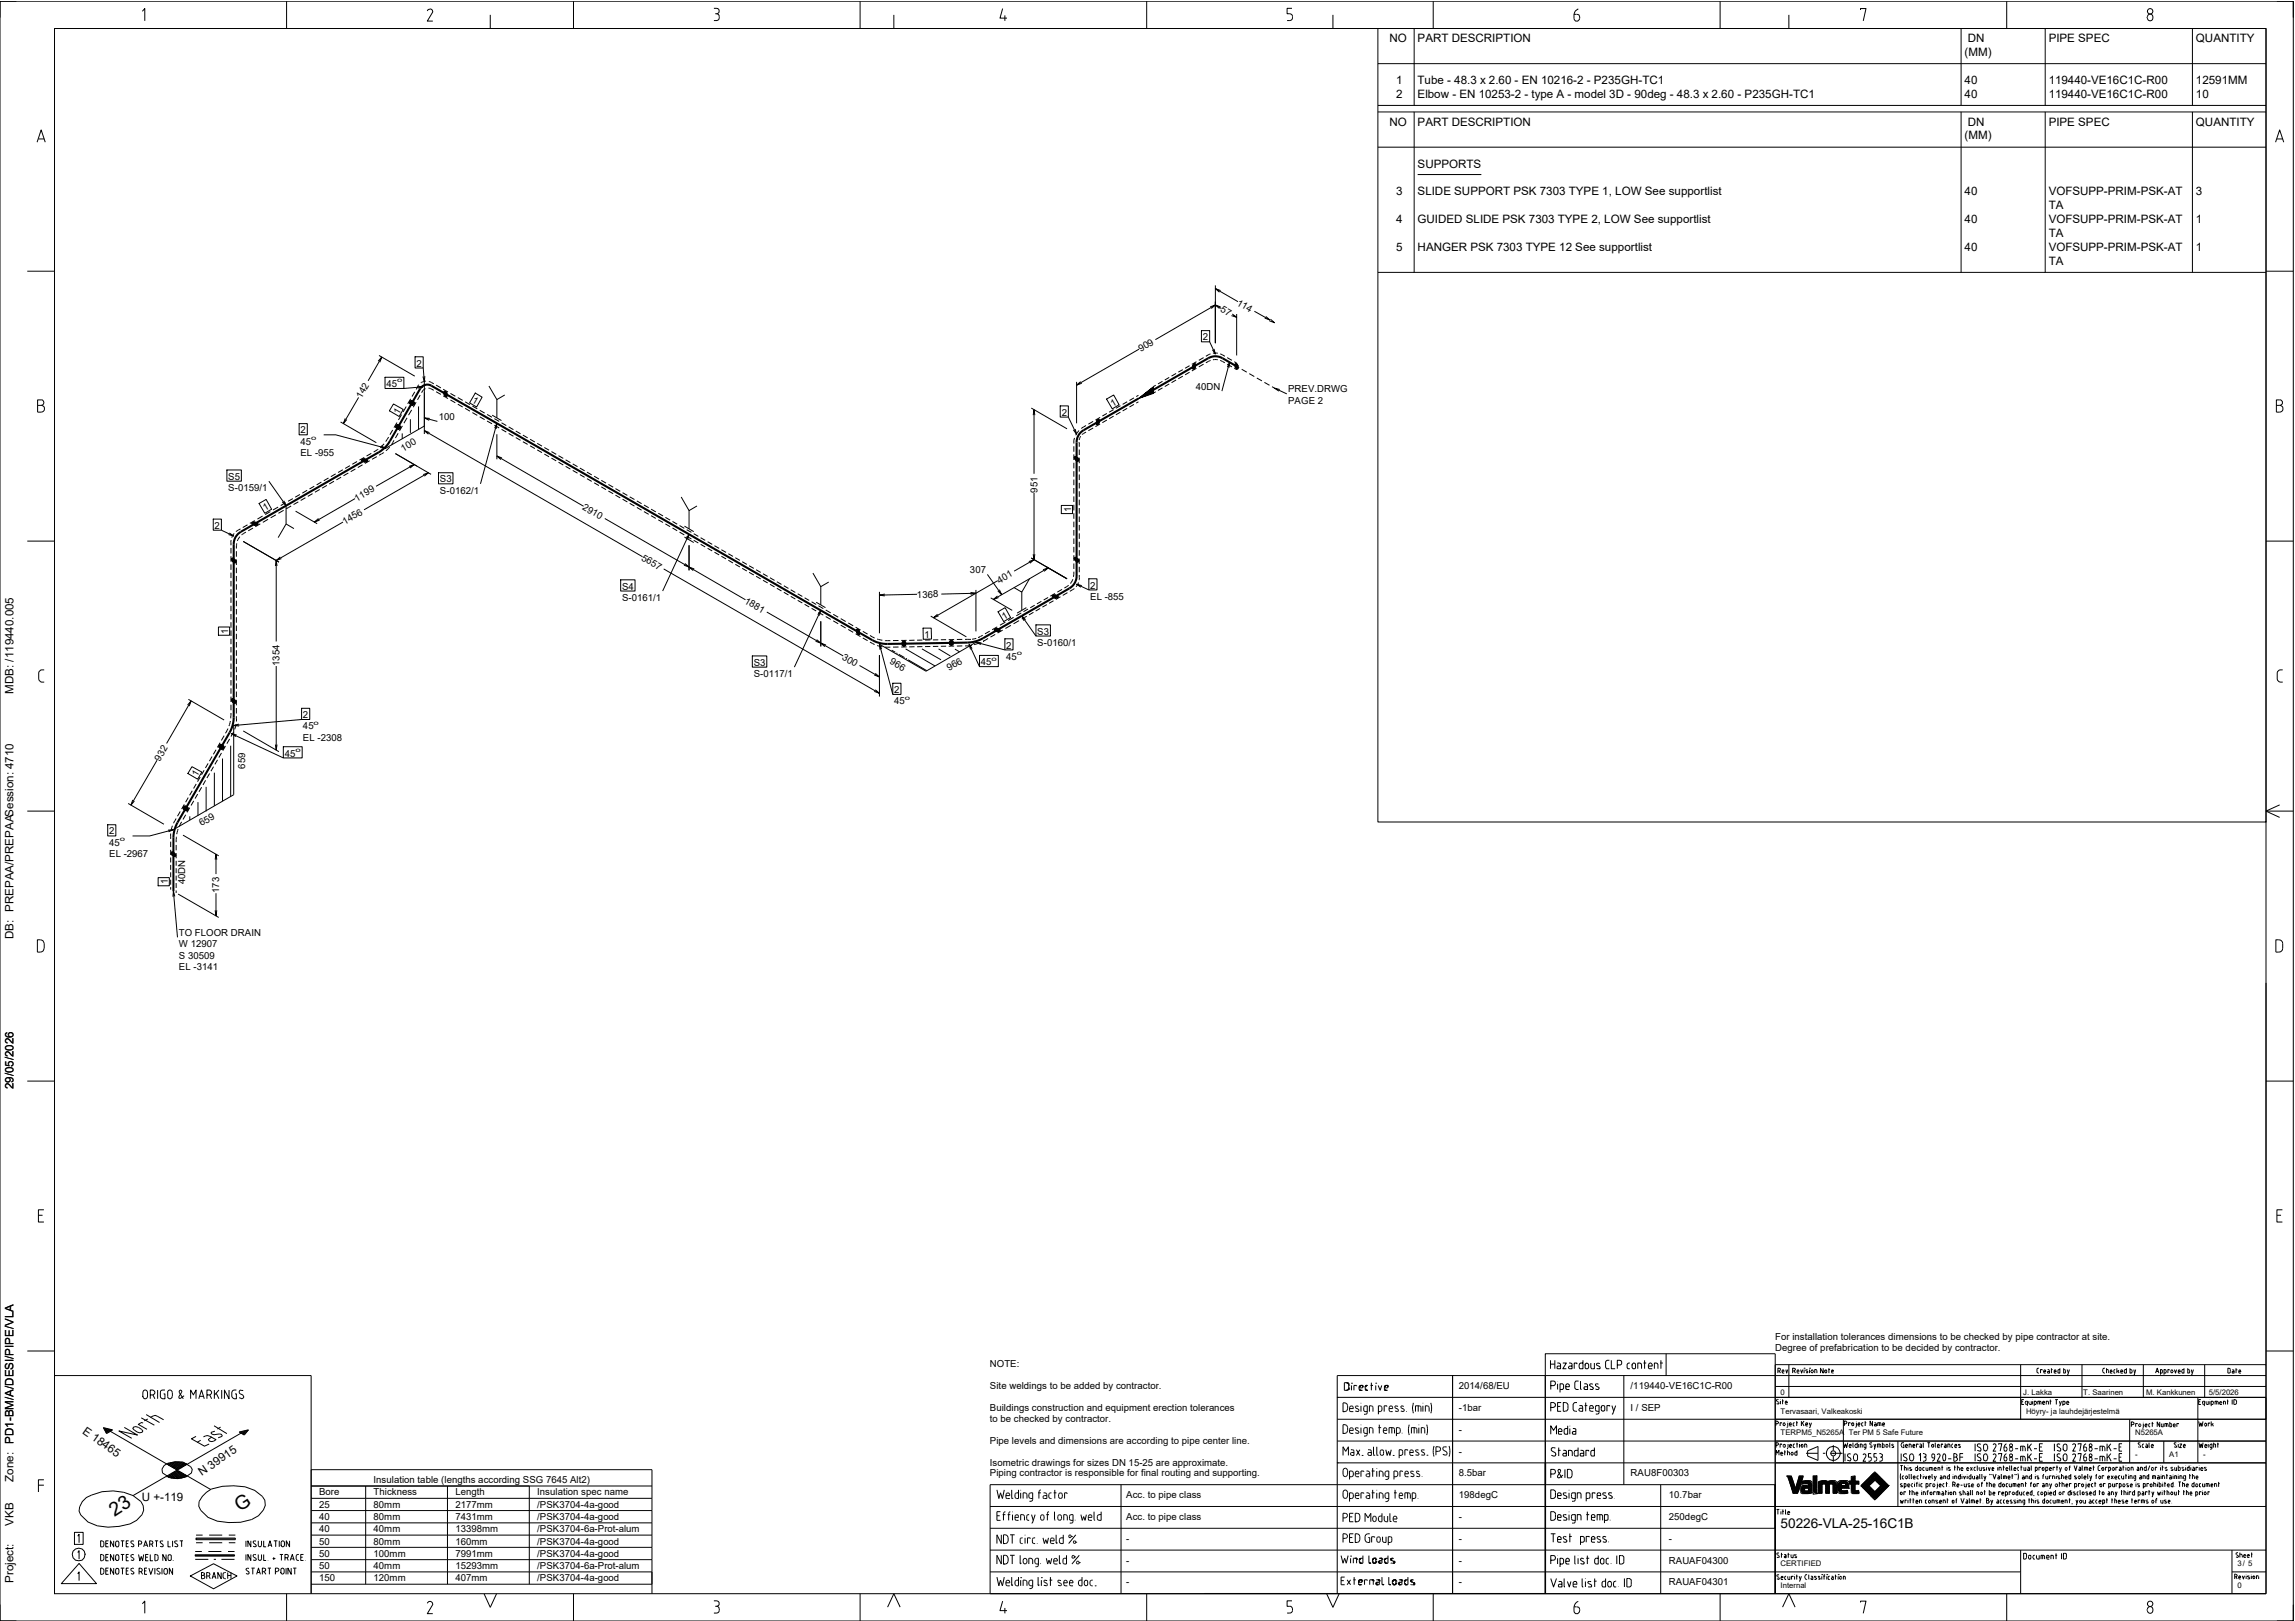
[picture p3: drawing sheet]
<svg xmlns="http://www.w3.org/2000/svg" width="841mm" height="594mm" viewBox="0 0 841 594" stroke-linecap="round" stroke-linejoin="round" font-family="sans-serif">
<defs><g id="words">
<g font-size="7.1">
<text x="42" y="556" transform="rotate(-33 42 556)">23</text>
<text x="87.9" y="554" transform="rotate(-33 87.9 554)">G</text>
</g>
<text font-size="4.9" x="652.5" y="560">50226-VLA-25-16C1B</text>
<g font-size="4.2">
<text x="509.2" y="15.5">NO</text>
<text x="519.5" y="15.5">PART DESCRIPTION</text>
<text x="721.1" y="15.5">DN</text>
<text x="750.7" y="15.5">PIPE SPEC</text>
<text x="804.7" y="15.5">QUANTITY</text>
<text x="719.9" y="20.5">(MM)</text>
<text x="511.6" y="30.8">1</text>
<text x="511.6" y="35.9">2</text>
<text x="519.5" y="30.8">Tube - 48.3 x 2.60 - EN 10216-2 - P235GH-TC1</text>
<text x="519.5" y="35.9">Elbow - EN 10253-2 - type A - model 3D - 90deg - 48.3 x 2.60 - P235GH-TC1</text>
<text x="719.9" y="30.8">40</text>
<text x="719.9" y="35.9">40</text>
<text x="750.7" y="30.8">119440-VE16C1C-R00</text>
<text x="750.7" y="35.9">119440-VE16C1C-R00</text>
<text x="804.7" y="30.8">12591MM</text>
<text x="804.7" y="35.9">10</text>
<text x="509.2" y="46.1">NO</text>
<text x="519.5" y="46.1">PART DESCRIPTION</text>
<text x="721.1" y="46.1">DN</text>
<text x="750.7" y="46.1">PIPE SPEC</text>
<text x="804.7" y="46.1">QUANTITY</text>
<text x="719.9" y="51.1">(MM)</text>
<text x="519.5" y="61.4">SUPPORTS</text>
<text x="511.6" y="71.6">3</text>
<text x="519.5" y="71.6">SLIDE SUPPORT PSK 7303 TYPE 1, LOW See supportlist</text>
<text x="719.9" y="71.6">40</text>
<text x="750.7" y="71.6">VOFSUPP-PRIM-PSK-AT</text>
<text x="804.7" y="71.6">3</text>
<text x="750.7" y="76.6">TA</text>
<text x="511.6" y="81.8">4</text>
<text x="519.5" y="81.8">GUIDED SLIDE PSK 7303 TYPE 2, LOW See supportlist</text>
<text x="719.9" y="81.8">40</text>
<text x="750.7" y="81.8">VOFSUPP-PRIM-PSK-AT</text>
<text x="804.7" y="81.8">1</text>
<text x="750.7" y="86.8">TA</text>
<text x="511.6" y="92">5</text>
<text x="519.5" y="92">HANGER PSK 7303 TYPE 12 See supportlist</text>
<text x="719.9" y="92">40</text>
<text x="750.7" y="92">VOFSUPP-PRIM-PSK-AT</text>
<text x="804.7" y="92">1</text>
<text x="750.7" y="97">TA</text>
<text x="5" y="254.2" transform="rotate(-90 5 254.2)">MDB: /119440.005</text>
<text x="5" y="344.2" transform="rotate(-90 5 344.2)">DB: PREPAA/PREPAASession: 4710</text>
<text x="5" y="399.1" transform="rotate(-90 5 399.1)">29/05/2026</text>
<text x="30" y="525" transform="rotate(35 30 525)">E 18465</text>
<text x="5" y="529" transform="rotate(-90 5 529)">PD1-BM/A/DESI/PIPE/VLA</text>
<text x="5" y="543" transform="rotate(-90 5 543)">Zone:</text>
<text x="74" y="541" transform="rotate(-35 74 541)">N 39915</text>
<text x="52" y="550">U +-119</text>
<text x="5" y="559" transform="rotate(-90 5 559)">VKB</text>
<text x="5" y="580" transform="rotate(-90 5 580)">Project:</text>
</g>
<g font-size="3.5">
<text x="453" y="111.6" transform="rotate(30 453 111.6)">114</text>
<text x="446.9" y="114.1" transform="rotate(30 446.9 114.1)">57</text>
<text x="440.8" y="124.7">2</text>
<text x="418" y="129" transform="rotate(-30 418 129)">909</text>
<text x="152.6" y="134.3">2</text>
<text x="141.6" y="141.8">45</text>
<text x="438.2" y="142.8">40DN</text>
<text x="472.1" y="143.8">PREV.DRWG</text>
<text x="132.5" y="146.2" transform="rotate(-60 132.5 146.2)">142</text>
<text x="172.7" y="147.4" transform="rotate(30 172.7 147.4)">1</text>
<text x="407.8" y="149.1" transform="rotate(-30 407.8 149.1)">1</text>
<text x="472.1" y="148">PAGE 2</text>
<text x="146.1" y="151.9" transform="rotate(-60 146.1 151.9)">1</text>
<text x="160.8" y="153.9">100</text>
<text x="389.1" y="152.3">2</text>
<text x="110.1" y="158.8">2</text>
<text x="110.1" y="163">45</text>
<text x="110.1" y="167.1">EL -955</text>
<text x="147.7" y="165.5" transform="rotate(-30 147.7 165.5)">100</text>
<text x="83.7" y="175.8">S5</text>
<text x="83.7" y="180">S-0159/1</text>
<text x="161.2" y="176.8">S3</text>
<text x="130.7" y="183.8" transform="rotate(-30 130.7 183.8)">1199</text>
<text x="161.2" y="180.9">S-0162/1</text>
<text x="380.2" y="180.5" transform="rotate(-90 380.2 180.5)">951</text>
<text x="97.2" y="187.4" transform="rotate(-30 97.2 187.4)">1</text>
<text x="213.3" y="186.5" transform="rotate(30 213.3 186.5)">2910</text>
<text x="392.5" y="187.7" transform="rotate(-90 392.5 187.7)">1</text>
<text x="78.7" y="193.8">2</text>
<text x="126.3" y="192.3" transform="rotate(-30 126.3 192.3)">1456</text>
<text x="234.8" y="205" transform="rotate(30 234.8 205)">5657</text>
<text x="355.4" y="210">307</text>
<text x="366.2" y="213.8" transform="rotate(-30 366.2 213.8)">401</text>
<text x="399.5" y="215.7">2</text>
<text x="228" y="216.1">S4</text>
<text x="228" y="220.2">S-0161/1</text>
<text x="272.6" y="220.8" transform="rotate(30 272.6 220.8)">1881</text>
<text x="336" y="219" transform="rotate(-1 336 219)">1368</text>
<text x="399.5" y="219.8">EL -855</text>
<text x="368" y="227" transform="rotate(-30 368 227)">1</text>
<text x="83.6" y="232.2" transform="rotate(-90 83.6 232.2)">1</text>
<text x="338.8" y="233.8" transform="rotate(-1 338.8 233.8)">1</text>
<text x="380.1" y="232.6">S3</text>
<text x="368.7" y="237.6">2</text>
<text x="380.1" y="236.7">S-0160/1</text>
<text x="102.5" y="244" transform="rotate(-90 102.5 244)">1354</text>
<text x="276.2" y="243.9">S3</text>
<text x="308.3" y="241.4" transform="rotate(30 308.3 241.4)">300</text>
<text x="325.9" y="243.1" transform="rotate(30 325.9 243.1)">966</text>
<text x="347.8" y="245.9" transform="rotate(-30 347.8 245.9)">966</text>
<text x="359.4" y="243.7">45</text>
<text x="368.7" y="241.8">45</text>
<text x="276.2" y="248.1">S-0117/1</text>
<text x="327.7" y="253.9">2</text>
<text x="111" y="263.1">2</text>
<text x="327.7" y="258.1">45</text>
<text x="111" y="267.3">45</text>
<text x="111" y="271.5">EL -2308</text>
<text x="58.6" y="279.1" transform="rotate(-60 58.6 279.1)">932</text>
<text x="89.9" y="281.7" transform="rotate(-90 89.9 281.7)">659</text>
<text x="104.3" y="277.2">45</text>
<text x="72.3" y="284.8" transform="rotate(-60 72.3 284.8)">1</text>
<text x="40" y="305.8">2</text>
<text x="73.9" y="302.8" transform="rotate(-30 73.9 302.8)">659</text>
<text x="40" y="310">45</text>
<text x="40" y="314.1">EL -2967</text>
<text x="61.6" y="324.1" transform="rotate(-90 61.6 324.1)">1</text>
<text x="67.9" y="324.1" transform="rotate(-90 67.9 324.1)">40DN</text>
<text x="80.4" y="327.2" transform="rotate(-90 80.4 327.2)">173</text>
<text x="65.6" y="343">TO FLOOR DRAIN</text>
<text x="65.6" y="347.1">W 12907</text>
<text x="65.6" y="351.3">S 30509</text>
<text x="65.6" y="355.5">EL -3141</text>
<text x="650.5" y="491.1">For installation tolerances dimensions to be checked by pipe contractor at site.</text>
<text x="650.5" y="495.1">Degree of prefabrication to be decided by contractor.</text>
<text x="362.7" y="501">NOTE:</text>
<text x="362.7" y="509">Site weldings to be added by contractor.</text>
<text x="534.6" y="509">2014/68/EU</text>
<text x="597.6" y="509">/119440-VE16C1C-R00</text>
<text x="362.7" y="517">Buildings construction and equipment erection tolerances</text>
<text x="362.7" y="521">to be checked by contractor.</text>
<text x="534.6" y="517">-1bar</text>
<text x="597.6" y="517">I / SEP</text>
<text x="534.6" y="525">-</text>
<text x="362.7" y="529">Pipe levels and dimensions are according to pipe center line.</text>
<text x="534.6" y="533">-</text>
<text x="362.7" y="537">Isometric drawings for sizes DN 15-25 are approximate.</text>
<text x="136.9" y="543.5">Insulation table (lengths according SSG 7645 Alt2)</text>
<text x="362.7" y="541">Piping contractor is responsible for final routing and supporting.</text>
<text x="534.6" y="541">8.5bar</text>
<text x="597.6" y="541">RAU8F00303</text>
<text x="116.9" y="548">Bore</text>
<text x="136.9" y="548">Thickness</text>
<text x="166.9" y="548">Length</text>
<text x="196.9" y="548">Insulation spec name</text>
<text x="412.7" y="549">Acc. to pipe class</text>
<text x="534.6" y="549">198degC</text>
<text x="611.5" y="549">10.7bar</text>
<text x="116.9" y="552.5">25</text>
<text x="116.9" y="557">40</text>
<text x="136.9" y="552.5">80mm</text>
<text x="136.9" y="557">80mm</text>
<text x="166.9" y="552.5">2177mm</text>
<text x="166.9" y="557">7431mm</text>
<text x="196.9" y="552.5">/PSK3704-4a-good</text>
<text x="196.9" y="557">/PSK3704-4a-good</text>
<text x="412.7" y="557">Acc. to pipe class</text>
<text x="534.6" y="557">-</text>
<text x="611.5" y="557">250degC</text>
<text x="116.9" y="561.5">40</text>
<text x="136.9" y="561.5">40mm</text>
<text x="166.9" y="561.5">13398mm</text>
<text x="196.9" y="561.5">/PSK3704-6a-Prot-alum</text>
<text x="116.9" y="566">50</text>
<text x="136.9" y="566">80mm</text>
<text x="166.9" y="566">160mm</text>
<text x="196.9" y="566">/PSK3704-4a-good</text>
<text x="412.7" y="565">-</text>
<text x="534.6" y="565">-</text>
<text x="611.5" y="565">-</text>
<text x="116.9" y="570.5">50</text>
<text x="116.9" y="575">50</text>
<text x="136.9" y="570.5">100mm</text>
<text x="136.9" y="575">40mm</text>
<text x="166.9" y="570.5">7991mm</text>
<text x="166.9" y="575">15293mm</text>
<text x="196.9" y="570.5">/PSK3704-4a-good</text>
<text x="196.9" y="575">/PSK3704-6a-Prot-alum</text>
<text x="412.7" y="573">-</text>
<text x="534.6" y="573">-</text>
<text x="611.5" y="573">RAUAF04300</text>
<text x="116.9" y="579.5">150</text>
<text x="136.9" y="579.5">120mm</text>
<text x="166.9" y="579.5">407mm</text>
<text x="196.9" y="579.5">/PSK3704-4a-good</text>
<text x="412.7" y="581">-</text>
<text x="534.6" y="581">-</text>
<text x="611.5" y="581">RAUAF04301</text>
</g>
<g font-size="2.8">
<text x="652.5" y="511">0</text>
<text x="741.4" y="511">J. Lakka</text>
<text x="763.4" y="511">T. Saarinen</text>
<text x="786.4" y="511">M. Kankkunen</text>
<text x="809.4" y="511">5/5/2026</text>
<text x="652.5" y="518">Tervasaari, Valkeakoski</text>
<text x="742.4" y="518">Höyry- ja lauhdejärjestelmä</text>
<text x="652.5" y="526">TERPM5_N5265A</text>
<text x="677.5" y="526">Ter PM 5 Safe Future</text>
<text x="782.4" y="526">N5265A</text>
<text x="782.4" y="534">-</text>
<text x="794.9" y="534">A1</text>
<text x="807.4" y="534">-</text>
<text x="652.5" y="574">CERTIFIED</text>
<text x="819.9" y="574">3/ 5</text>
<text x="652.5" y="582">Internal</text>
<text x="819.9" y="582">0</text>
</g>
<g font-size="2.3">
<text x="145.5" y="140.1">o</text>
<text x="114" y="161.3">o</text>
<text x="363.3" y="242.1">o</text>
<text x="372.7" y="240.1">o</text>
<text x="331.6" y="256.4">o</text>
<text x="114.9" y="265.6">o</text>
<text x="108.2" y="275.5">o</text>
<text x="43.9" y="308.3">o</text>
</g>
</g></defs>
<g fill="none" stroke="#000" stroke-width=".37">
<path d="M0 .4h840.4v593.6h-840.4zM6 .4h-6v6.1M20 10.4h810.4v573.6h-810.4zM52.2 4.1l.9-1v4.5M105 .4v10M157.6 3.4h-.5l-.5 .6M157.6 3.2a.95 .95 0 0 1 .8 1.5l-1.8 3h2M179.7 5.4v5M210.2 .4v10M261.6 3.1h1a1.03 1.03 0 0 1 .9 1.2 1.03 1.03 0 0 1-1.4 .7M262.6 5a.89 .89 0 0 1 .9 1M263.5 6.5a.89 .89 0 0 1-.9 1h-1"/>
<path d="M263.6 6v.5M315.2 .4v10M327.5 5.4v5M367.4 3.1l-1 3.5h2.6M368.2 5.6v2M420.2 .4v10M473.4 3.1h-1.7v1.9h1a1.28 1.28 0 0 1 1 1.3 1.28 1.28 0 0 1-1 1.2h-1M488.5 5.4v5M504.9 10.4h325.5v290.8h-325.5zM504.9 10.4h325.5M518.2 10.4v28.2M525.2 .4v10"/>
<path d="M577.8 5.3h-1v1.4a.99 .99 0 0 0 1 1 .99 .99 0 0 0 1-1M577.9 5.3a1.02 1.02 0 0 1 1 1.4M578.4 3.2a2.37 2.37 0 0 0-1.6 2.1M630.3 .4v10M655.5 5.4v5M681.8 3.7v-.6h2l-1 4.5M718.6 10.4v28.2M735.4 .4v10M749.5 10.4v28.2M786.8 6.2v.4M786.9 6.2a1.1 1.1 0 0 1 1.6-.9 1.1 1.1 0 0 1 .3 1.7 .99 .99 0 0 1-1.1 .6 .99 .99 0 0 1-.8-1M803.4 10.4v28.2"/>
<path d="M834.4 .4h6v6.1M504.9 23.3h325.5M504.9 38.6h325.5M13.6 52.1l1.5-4.5 1.5 4.5M14.1 50.9h2.1M504.9 41h325.5M504.9 53.9h325.5M518.2 41v58.8M718.6 41v58.8M749.5 41v58.8M803.4 41v58.8M833.9 52.1l1.5-4.5 1.5 4.5"/>
<path d="M834.4 50.9h2.1M519.5 64h23.3M10 99.4h10M504.9 99.8h325.5M830.4 99.4h10M443.5 112.5l1.9-.7-1.5 1.3M445.4 104.6v21.1M445.4 105.8l8.3 4.7M447.3 112.5l-1.9-.7 1.5 1.3M447.3 106.5l-1.9-.7 1.5 1.3M447.6 113.1l-2.2-1.3-22 12.7M451.6 115.1l1.6 1.2-1.9-.6"/>
<path d="M451.9 115.6l1.3 .7M453.2 115.1v15.2M459.7 114.1l5.6 3.2M463.9 116l1.4 1.3-1.9-.7M465.6 117l1.5 1.3-1.9-.7M138.6 132.3l1.3-1.4-.7 1.9M138.9 130.3l13.1 7.5M139.9 130.9l-5 8.7M141.1 138.2h6.9v4.1h-6.9zM152.1 130.7h3v4.1h-3zM155.1 134.8l.4 5.1v19.1M155.7 137.8l-.2 2.1-.5-2"/>
<path d="M156.1 139.7l-1.9 .6M157.2 139.8l1.7 .8M394.5 139.9v15.2M396 139.9l-1.5 1.2 1.9-.7M417.4 127.9l-22.9 13.2M426 139.7l-1.7 1M428.5 138.3l-1.7 1M431 136.9l-1.7 .9M431 139.3l-1.7 .9M433.4 135.4l-1.6 1M433.4 137.8l-1.6 1M435.9 134l-1.6 1"/>
<path d="M435.9 136.4l-1.6 .9M437.6 133.2l.5 .2v1.1l-.5 .8-.5-.2v-1.1zM438.4 132.5l-1.6 1M438.4 135l-1.6 .9M440.3 121.1h3v4.2h-3zM441 131l-1.7 1M441 133.4l-1.7 1M443.3 125.3l2.1 4.4M443.6 129.7l-1.7 .9M443.6 132.1l-1.7 .8M444.5 129.4h1.8M444.5 131.8h1.8"/>
<path d="M444.9 127.9l.5 1.8-1.1-1.5M447.1 129.7l1.8 .9M447.1 132.1l1.8 .8M449.7 131l1.7 1M449.7 133.4l1.7 1M449.8 134.5l.8-1.7-.2 1.9M450.6 132.8l-2.8 10.5M452.3 132.5l.9 .6M452.3 135l.9 .4M452.7 133.4l.5-.2 .5 .8v1.1l-.5 .2-.5-.8zM453.2 134.3l.9 .5M455 135.3l1.9 1.1"/>
<path d="M457.8 136.9l1.8 1.1M460.6 138.5l1.8 1.1M13.8 146.5h1.3a1.01 1.01 0 0 1 1 1 1.01 1.01 0 0 1-1 1 1.24 1.24 0 0 1 1.2 1.3 1.24 1.24 0 0 1-1.2 1.2h-1.3zM13.8 148.5h1.3M109.6 155.2h3v4.1h-3zM124.8 154.6l13.1 7.6M126.5 153.3l-.7 1.9 1.3-1.5M131.4 145.6l-5.6 9.6M143.9 157.6l-1 1.7M144.2 148l3.6 2-1.5 2.6-3.6-2.1zM145 155.9l.7-.4 1.1 .7v.7l-.7 .4-1.1-.7zM145.5 154.9l-1.1 1.8"/>
<path d="M145.9 158.8l-1 1.7M147.2 151.9l-1.2 2M147.4 158.8v2M147.5 156l-1.1 1.9M148.9 149l-1.2 1.9M149.2 153.1l-1.2 2M150.1 147.1l.7-.4 1.1 .7v.7l-.7 .4-1.1-.7zM150.4 153.6v5M150.5 146.2l-1.1 1.8M150.8 150.2l-1.1 1.9M152 143.6l-1 1.7M152.5 147.4l-1.1 1.8"/>
<path d="M153 141.5l2 .3-1.9 .4M153 141.8l-.5 .9M153.4 148.9v8.4M153.5 141l-.6 .8M153.5 141h.1M154 144.8l-1 1.7M155 141.8l-7 .5M155.5 156.1l-14.1 8.1-18.4-4.9h-4.4M155.5 157.8l79.9 46.2M155.5 153.1l4.8 1.3M155.9 142.4l-.9 .6-.5 .9M157 142.2l1.9 .8"/>
<path d="M157.4 158.5l-1.9-.7 1.5 1.3M157.5 153.3l-2-.2 1.8 .9M159.8 143.5l1.8 1M159.8 141.1l1.8 1M162.4 142.6l1.8 1.1M162.4 145l1.8 1M162.8 143.4l.5-.1 .5 .7v1.2l-.5 .1-.5-.7zM165.1 144.2l1.8 1M165.1 146.6l1.8 1M167.8 145.7l1.7 1M167.8 148.1l1.7 1M170.4 147.2l1.8 1.1"/>
<path d="M170.4 149.6l1.8 1.1M173.1 151.2l1.8 1M173.1 148.8l1.8 1M174.2 144l2.5 1.5-2 3.6-2.6-1.5zM175.8 152.7l1.8 1.1M175.8 150.3l1.8 1.1M178.5 151.9l1.8 1M178.5 154.3l1.8 1M179.2 141.5l2.9 4.9 2.9-1.7M180.4 152.1l3.4 2M181.2 153.4l1.7 1M181.2 155.8l1.7 1"/>
<path d="M181.3 156.9l.8-1.8-.2 2M182.1 146.4v6.7M182.1 159.1v9.2M182.1 155.1l-6 22.2M183.8 157.3l1.7 1M183.8 154.9l1.7 1M186.4 156.4l1.7 1M186.4 158.8l1.7 1.1M189 158l1.7 1M191.6 159.4l1.8 1.1M377.9 149.5l13.1 7.6M378.6 152.1l.3-2 .3 2"/>
<path d="M378.9 150.1v23.5M388.5 148.7h3v4.1h-3zM391.5 152.8l3 6.3M394 157.2l.5 1.9-1.2-1.6M395.4 157.8l-1.2 1.7M396 159.9l-.6 1.3M398 155.9l-1.8 1.1M398 158.3l-1.5 1M400.6 154.4l-1.8 1M400.6 156.8l-1.8 1M402.3 153.6l.5 .1v1.2l-.5 .7-.5-.1v-1.2zM403.1 155.3l-1.7 1"/>
<path d="M403.1 153l-1.7 .9M405.5 146.2l2.6-1.5 2 3.6-2.5 1.5zM405.6 151.5l-1.7 1M405.6 153.9l-1.7 1M408.1 150.1l-1.7 .9M408.1 152.5l-1.7 .9M410.6 148.7l-1.7 .9M410.6 151l-1.7 1M413.1 147.2l-1.7 1M413.1 149.6l-1.7 1M415.5 145.8l-1.6 1M415.5 148.2l-1.6 .9"/>
<path d="M417.2 144.9l-.8 .4M417.2 147.2l-.8 .5M422.7 142.8v1.3l-5.5 1.9 5.5-4.2v2.1l-5 1.8 5-3.9v2l-4.4 1.6 4.4-3.5v1.7l-3.9 1.4 3.9-2.9v1.3l-3.4 1.5 3.4-2.7v1.1l-2.8 1.1 2.8-2v.7l-2.4 1.1 2.4-1.6v.4l-1.8 .8 1.8-1.1-5.5 3.3M423.5 143.5l-.8 .5M423.5 141.2l-.8 .4M426 142.1l-1.7 1M428.5 140.7l-1.7 .9M463.3 140.1l1.9 1.1M466.1 141.7l5.4 2.6M469 142.7l-1.9-.5 1.6 1.1M834.2 146.5h1.2a1.01 1.01 0 0 1 1 1 1.01 1.01 0 0 1-1 1 1.24 1.24 0 0 1 1.2 1.3 1.24 1.24 0 0 1-1.2 1.2h-1.2zM834.2 148.5h1.2"/>
<path d="M83.1 172.2h5.3v4.1h-5.3zM98.5 176.3l6.3 9v6.7l-2.9 5M112.6 179.7l-1.8 1M115.2 178.2l-1.8 1M117.2 179.4l-1.8 1M117.8 176.7l-1.8 1M119.8 177.9l-1.8 1M120.4 175.2l-1.8 1M122.4 176.4l-1.7 1M123 173.6l-1.8 1.1M125 174.9l-1.7 1M125.6 172.1l-1.7 1"/>
<path d="M127.6 173.3l-1.7 1M128.2 170.6l-1.7 1.1M130.2 171.8l-1.7 1M130.8 169.1l-1.7 1M132.7 168.2l.9-.1 1.1 .6-.2 .5-.9 .1-1.1-.6zM132.9 170.3l-1.8 1M133.5 167.6l-1.8 1M135.5 168.8l-1.8 1M136.1 166.1l-1.8 1M138.1 167.3l-1.8 1M138.6 164.6l-1.7 1M139.6 163.4l1.8 .8-2-.2"/>
<path d="M140.7 165.8l-1.8 1M140.7 162.6l-1.3 1.4M141.9 161l-.6 .8M142.4 160.2l-.5 .8M142.8 163.8l-1.4 1.4M144.4 161.3l-1 1.7M144.9 166.2l13.1 7.6M149.9 170.9l1.9-.7-1.5 1.3M151.8 170.2l-14 8M155.1 173.9l1.9-.7-1.5 1.3M157 173.2l-23.6 13.6M160.7 173.2h5.3v4.1h-5.3z"/>
<path d="M182.1 167.1l31.8 18.4M184 167.8l-1.9-.7 1.5 1.3M189 160.3l1.7 1M191.6 161.9l1.8 .9M194.3 161l1.7 1M194.3 163.4l1.7 1M196.9 162.5l1.7 1M196.9 164.9l1.7 1M199.5 166.4l1.7 1M199.5 164l1.7 1M202.1 165.5l1.7 1M202.1 167.9l1.7 1"/>
<path d="M204.7 167l1.7 1M204.7 169.4l1.7 1M207.3 168.5l1.7 1M207.3 170.9l1.7 1M209.9 170l1.7 1M209.9 172.4l1.7 1M212.5 171.5l1.7 1M212.5 173.9l1.7 1M215.1 173l1.7 1M215.1 175.4l1.7 1M217.7 176.9l1.8 1M217.7 174.5l1.8 1"/>
<path d="M220.3 176l1.8 1M220.3 178.4l1.8 1M223 177.5l1.7 1M223 179.9l1.7 1M225.5 179l1.8 1M393.5 163.5v2M393.5 166.5v2.1M393.5 169.6v2M393.5 172.7v2M393.5 175.7v2.1M393.5 178.8v2.1M393.8 160.5l-.3 2"/>
<path d="M394 167.2l1 .6 .4 .8-.4 .4-1-.6-.4-.8zM395.4 162l.1 .7M395.5 162.7v1M395.5 164.7v2M395.5 167.7v2M395.5 170.8v2M395.5 173.9v2M395.5 176.9v2.1M10 198.3h10M78.1 190.2h3v4.1h-3zM81.1 194.3l4.5 2.1M84 195.3l1.6 1.1-1.9-.5"/>
<path d="M84.6 198.8v1M84.7 197.9l-.1 .9M85.8 195.5l-.9 1.5M86.8 199.1l-.2 1.9M87.9 196.7l-.9 1.5M88.1 193.8l-1.6 1M89.1 198.4l13.1 7.6M89.3 195.5l-.8 .5M90.1 195l-.9 .5M90.7 192.3l-1.7 1M92.5 191.4l.9-.1 1.1 .6-.2 .5-.9 .1-1.1-.6zM92.7 193.5l-1.7 1"/>
<path d="M93.4 190.8l-1.8 1M94.9 184.5l2.6-1.5 2 3.6-2.5 1.5zM95.4 192l-1.8 1M96.2 189.1l-1.9 1.1M98.2 190.3l-1.9 1.1M99.1 187.5l-1.9 1.1M101.1 188.7l-1.9 1.1M101.9 185.8l-1.9 1.1M103.9 187l-1.9 1.1M104 183.5l.8 1.8-1.4-1.4M104.7 184.2l-1.8 1.1M104.8 192l2.9 1.7"/>
<path d="M106.7 185.4l-1.8 1.1M107.3 182.7l-1.7 1M108.3 187.3l7.9 4.6M109.3 183.9l-1.7 1M109.9 181.2l-1.7 1M111.9 182.4l-1.7 1M114.5 180.9l-1.7 1M116.7 190l-1.5 1.3 1.9-.7M125.7 191.3l-24.5 14.1v29.7M130.1 182.7l-14.9 8.6M221.6 190l51.6 29.8M225.5 181.4l1.8 1"/>
<path d="M228.1 180.5l1.8 1M228.1 182.9l1.8 1M230.8 184.5l1.7 1M230.8 182.1l1.7 .9M233.4 183.6l1.7 1M233.4 185.9l1.7 1.1M236 185.1l1.7 1M236 187.5l1.7 1M238.6 186.6l1.7 1M238.6 189l1.7 1M241.2 188.1l1.8 1M241.2 190.5l1.8 1"/>
<path d="M243.8 189.6l1.8 1M243.8 192l1.8 1M246.4 191.1l1.8 1M246.4 193.5l1.8 1M249 195l1.8 1M249 192.6l1.8 1M249.6 182.1l2.9 5 2.9-1.7M250.8 192.8l3.4 2M250.8 196.8l3.4 2M251.4 197.4l1.1-1.6-.5 1.9M251.6 194.1l1.8 1M251.6 196.5l1.8 1"/>
<path d="M252.5 187.1v6.7M252.5 199.8v9.2M252.5 195.8l-9.7 20.8M254.2 195.6l1.7 .9M254.2 198l1.7 1M256.7 197l1.7 1M256.7 199.5l1.7 .9M259.3 198.5l1.7 1M261.8 200l1.7 .9M378.9 180.6v24.5l-7.3 4.2M388.9 185.2h4.1v3h-4.1zM393.5 181.9v2"/>
<path d="M393.5 185v2M393.5 188.1v2M393.5 191.1v2.1M393.5 194.2v2.1M393.5 197.3v2M395.5 180v2.1M395.5 183.1v2.1M395.5 186.2v2M395.5 189.3v2M395.5 192.3v2.1M395.5 195.4v2.1M395.5 198.5v2"/>
<path d="M830.4 198.3h10M84.6 200.8v2M84.6 203.8v2M84.6 206.8v2M84.6 209.8v2M84.6 212.9v2M84.6 215.9v2M84.6 218.9v2M85.1 204.5l1 .6 .4 .8-.4 .4-1-.6-.4-.8zM86.6 202v2M86.6 205v2M86.6 208v2"/>
<path d="M86.6 211v2M86.6 214.1v2M86.6 217.1v2M100.9 207.4l.3-2 .3 2M102.7 204.1l-1.5 1.3 1.9-.7M227.4 212.5h5.3v4.1h-5.3zM243.2 208.5l79.1 45.6M251 206.5l1.5 1.3-1.9-.7M254.4 208.5l-1.9-.7 1.5 1.3M259.3 200.9l1.7 1M261.8 202.4l1.7 .9M264.4 201.4l1.7 1"/>
<path d="M264.4 203.8l1.7 1M266.9 202.9l1.7 1M266.9 205.3l1.7 1M269.5 204.4l1.6 1M269.5 206.8l1.6 1M272 205.8l1.7 1M272 208.3l1.7 .9M274.5 207.3l1.7 1M274.5 209.7l1.7 1M277.1 208.8l1.7 1M277.1 211.2l1.7 .9M279.6 210.2l1.7 1"/>
<path d="M279.6 212.6l1.7 1M282.2 211.7l1.6 1M282.2 214.1l1.6 1M284.7 213.2l1.7 1M284.7 215.6l1.7 1M287.2 214.6l1.7 1M287.2 217l1.7 1M289.8 216.1l1.7 1M289.8 218.5l1.7 1M292.3 217.6l1.7 1M294.8 219.1l1.7 .9M297.9 210l2.9 5 2.9-1.7"/>
<path d="M300.8 215v6.7M322.3 216.9v15.2M324.3 217.7l-2 .4 2 .3M336.1 217.8l-13.8 .3M355.6 217.1l2 .3-2 .4M357.6 216.2v15.2M357.6 217.4l-12.7 .3M361.8 210.5l5.2 7.4M363 219.1l7.9 4.6M365.5 218.4l-1.5 1.3 1.9-.7M365.6 212.8l-23.5 13.6M366.2 216.1l.8 1.8-1.4-1.4"/>
<path d="M374.4 217v6.7M377 205.8l1.9-.7-1.5 1.3M377.3 212l-2.9 5-2.9-1.7M377.9 204.5l13.1 7.6M378.6 203.1l.3 2 .3-2M382.2 208.8l1.9-.7-1.5 1.3M384.1 218.9l-1.7 1M384.1 208.1l-20.1 11.6M385.8 218.1l.9-.1 1.1 .6-.2 .5-.9 .1-1.1-.6zM386.6 217.5l-1.7 1M388.6 218.7l-1.7 1M389.2 216l-1.7 1"/>
<path d="M391.2 217.2l-1.8 1M391.6 214.5l-1.6 1M393.2 212.3l-.9 1.5M393.5 200.4v2M393.5 203.5v2M393.5 206.5v2M393.5 209.5l-.1 1.9M393.7 215.7l-1.7 1M394 204.2l1 .6 .4 .8-.4 .4-1-.6-.4-.8zM394.5 214.1l4.5 2.1M395.2 213.5l-.9 1.5M395.5 201.6v2"/>
<path d="M395.5 204.7v2M395.5 207.7v2M395.5 210.7v1M395.5 211.7v.9M396.4 214.6l-1.9-.5 1.6 1.1M399 212.1h3v4.1h-3zM80 229.8h4.1v3h-4.1zM84.6 222v2M84.6 225v2M84.6 228v2M84.6 231v2.1M84.6 234.1v2"/>
<path d="M84.6 237.1v2M86.6 220.1v2.1M86.6 223.2v2M86.6 226.2v2M86.6 229.2v2M86.6 232.2v2M86.6 235.3v2M86.6 238.3v2M281 224.3l28 16.1M292.3 220l1.7 1M294.8 221.4l1.7 1M297.4 220.5l1.7 1"/>
<path d="M297.4 222.9l1.7 1M299.1 220.7l3.4 2M299.3 234.4l1.5 1.3-1.9-.7M299.7 225.3l1.1-1.6-.5 1.9M299.9 222l1.8 1M299.9 224.4l1.8 1M300.8 227.7v9.2M300.8 223.7l-9.7 20.8M302.6 223.5l1.8 1.1M302.6 225.9l1.8 1.1M302.7 236.4l-1.9-.7 1.5 1.3M305.3 225.1l1.9 1.1"/>
<path d="M305.3 227.5l1.9 1.1M308.1 226.7l1.8 1M308.1 229.1l1.8 1M310.8 228.3l1.9 1M310.8 230.7l1.9 1M313.5 229.8l1.8 1.1M313.5 232.2l1.8 1.1M314 230.7l.5-.1 .5 .7v1.2l-.5 .1-.5-.7zM316.2 231.4l1.7 1M316.2 233.8l1.7 1M318.8 232.9l1.7 .9M318.8 235.3l1.7 .9"/>
<path d="M321.4 234.2l1.9 .4M321.4 236.6l1.9 .4M323.1 237.9l-.8-1.8 .2 2M324.3 234.7l2 .1M324.3 237.1l2 .1M326.8 238.3l1.3 .7M328.5 239.3l.4 .2M329.3 234.7h-2.1M329.3 237.1h-2.1M329.4 239.8l2.1 1.2M330.6 235.3l.6-.4 .7 .4v1.2l-.7 .4-.6-.4zM331.9 237.8l10.8 6.3"/>
<path d="M332.2 234.7h-1.9M332.2 237l-1.9 .1M335.1 234.6l-1.9 .1M335.1 237h-1.9M337.8 237.8l7 4M338 234.5l-1.9 .1M338 236.9l-1.9 .1M338.3 230.2h2.9l.2 4-3.1 .1zM340.9 234.5h-1.9M340.9 236.9h-1.9M341.1 225.8l13 7.6M343.6 225.1l-1.5 1.3 1.8-.7"/>
<path d="M343.8 234.5h-1.9M343.8 236.9h-1.9M343.9 237.8l4.3 2.6M346.7 234.4h-1.9M346.7 236.8h-1.9M348 235l.6-.4 .6 .4v1.2l-.6 .4-.6-.4zM349.6 234.4h-1.9M349.6 236.7l-1.9 .1M349.9 237.9l1.7 1M352.6 234.3h-2M352.6 236.7h-2M353.6 234.3h1.8"/>
<path d="M355.1 236.1l3.8 8.2M355.4 234.3h.1M355.8 236.5h.1M355.8 236.5l-2.2 .2M356.2 237.7l-1.1-1.6 .5 1.9M357.7 233.9l-1.5 .3M358.5 233.6h.1M359.2 235.5l-2.2 .7M359.6 235.6l-2-.2 1.8 .8M360.1 232.8l-1.6 .8M360.2 235h.1M361.3 234.5l-1.1 .5"/>
<path d="M362.1 234l-.9 .5M362.7 231.3l-1.8 1M364.5 230.4l.9-.1 1.1 .6-.2 .5-.9 .1-1.1-.6zM364.7 232.5l-1.7 1M365.4 229.7l-1.8 1.1M365.7 224.2l2.6-1.5 2 3.6-2.5 1.5zM367.4 230.9l-1.8 1.1M368.2 234.1h3v4.1h-3zM368.2 238.2l-10.6-2.8-18.3 10.6-17-9.9 4.9 18.4M368.4 228l-2 1.1M370.4 229.2l-2 1.1M371.4 226.2l-2 1.2"/>
<path d="M373.4 227.4l-2 1.2M374.2 224.6l-1.8 1.1M374.4 225.7l5.2 7.4M375.8 227.1l-1.4-1.4 .8 1.8M376.1 222.7l-3.4 2M376.3 225.8l-1.9 1.1M376.7 223.2l-1.6 .9M378.7 224.4l-1.6 .9M379.2 221.8l-1.7 .9M379.6 229h5.3v4.1h-5.3zM381.1 223l-1.6 .9M381.6 220.4l-1.6 .9"/>
<path d="M383.6 221.6l-1.6 .9M386.1 220.1l-1.7 1M16.2 245.5l-1.3 .1-.7 1 .1 2.6 .6 .6 1.3 .2M68.7 258.4l1.3-1.5-.7 1.9M69 256.3l13.1 7.5M70 256.9l-9 15.5M84.6 240.1v2M84.6 243.1v2M84.6 246.2v2M84.6 249.2v2M84.6 252.2v2M84.6 255.3v1.9"/>
<path d="M84.6 258.2v2.1M84.7 256.3l.4-.3 1 .6 .4 .7-.4 .5-1-.6zM86.6 241.3v2M86.6 244.3v2M86.6 247.4v2M86.6 250.4v2M86.6 253.4v2M86.6 256.5v2M86.6 259.4v2.1M101.2 244.1v30.8M110.5 259.6h3v4.1h-3zM275.7 240.4h5.3v4.1h-5.3z"/>
<path d="M315 243.9l7.3 4.2M320.8 246.7l1.5 1.4-1.9-.7M320.8 252.8l1.5 1.3-1.9-.7M322.3 240.1v15.2M327.2 250.4h3v4.1h-3zM331.9 241.3l.5 .2M332.8 241.8l6.8 4M358.9 240.2h6.9v4.1h-6.9zM836.5 245.5a1.46 1.46 0 0 0-2 1.1l.1 2.6a1.57 1.57 0 0 0 1.9 .8M57.6 278.5l-9.6 16.5M76.3 279.7l-1 1.7M77.7 277.2l-.9 1.7"/>
<path d="M79.2 274.7l-1 1.7M79.7 278.4l-1 1.7M80.2 273.1l.7-.4 1.1 .7v.7l-.7 .5-1.1-.8zM80.6 272.2l-.9 1.7M81.2 275.9l-1 1.7M81.5 278v15.6M82.1 269.6l-1 1.7M82.6 273.4l-1 1.7M83.1 267.8l-.5 .9M83.6 267l-.5 .8M84.1 270.8l-1 1.7M84.4 264.2l-.5 1.9"/>
<path d="M84.5 273.2v18.6M84.6 262.2v1M84.6 261.3v.9M84.8 268.8l19 8.9M85.1 269l-.5 .9M85.6 268.2l-.4 .8M86.5 265.4l-.5 1.9M86.6 262.5v1.9M86.7 269.3l-1.9-.5 1.6 1.1M87.5 265.3l-1.9 .6 2 .1M89.1 267.8l13.1 7.7M100.9 272.8l.3 2.1 .3-2.1"/>
<path d="M103.8 273.6h6.9v4.1h-6.9zM110.5 263.7l-24.9 2.2v25.3l-22.1 12.8-8.7 2.3h-6.2M10 297.2h10M47 294.4l13.1 7.6M48.7 293.1l-.7 1.9 1.2-1.5M64.6 299.9l-1 1.8M66 297.4l-1 1.7M67.2 295.7l.6-.4 1.2 .7v.7l-.8 .4-1-.7zM67.5 294.8l-.9 1.7M68.1 298.6l-1 1.7M69 292.3l-1 1.7M69.5 296l-1 1.7"/>
<path d="M69.6 299.1v1.4M70.3 280.9l3.7 2-1.6 2.6-3.6-2.1zM70.5 289.8l-1 1.6M71 293.5l-1 1.7M71.9 287.3l-1 1.6M72.4 291l-.9 1.6M72.5 293.9v5M73.4 284.7l-1 1.7M73.9 288.5l-1 1.6M74.8 282.2l-1 1.7M75.3 285.9l-.9 1.7M75.5 288.3v9"/>
<path d="M76.8 283.4l-1 1.7M78.3 280.9l-1 1.7M78.5 283.1v12.2M830.4 297.2h10M830.4 297.2l5 2.3M835.4 294.9l-5 2.3M39.5 302.2h3v4.1h-3zM61.6 304.2l1.9-.2-1.7 .8M62.5 306.4v1M62.5 308.4v2M62.5 311.4v1.9M62.5 314.2v1.8"/>
<path d="M62.5 316.9v1.8M62.5 319.6v1.9M62.6 305.4l-.1 1M63.1 312.1l1 .6 .3 .8-.3 .4-1-.6-.5-.8zM63.2 302.6l-.5 1.9M64.6 309.6v2M64.6 312.6v1.9M64.6 315.4v1.8M64.6 318.2v1.7M64.6 306.6v2M65.3 303.8l-.5 1.9M66.1 302l-.5 .9"/>
<path d="M66.6 301.2l-.6 .8M67.1 306l13.1 7.6M78.8 315l.3-2 .3 2M79.1 313v7.3M57.9 321.6h4.2v3h-4.2zM62.5 322.4v1.8M62.5 325.1v.9M63.5 326.6l1.5 16.9M64.1 328.5l-.6-1.9-.1 2M64.6 320.9v1.8M64.6 323.6v1.8M64.6 326.3v.9"/>
<path d="M65.3 327.6l14.9 8.6M78.8 333.6l.3 2 .3-2M79.1 327.3v8.3M13.7 344.4h1.1a1.4 1.4 0 0 1 1.4 1.3v1.8a1.39 1.39 0 0 1-1.4 1.4h-1.1zM834 344.4a1.91 1.91 0 0 1 2.4 .8 3.2 3.2 0 0 1-.7 3.6l-1.7 .1zM830.4 360.2v139.9M10 396.2h10M830.4 396.2h10M14.1 445.3h1.5M16.1 443.3h-2v4.5h2M20 452.1v50M834.4 445.3h1.5"/>
<path d="M836.4 443.3h-2v4.5h2M10 495.1h10M568.2 498.5v3.1M568.2 499.9h1.6M569.8 498.5v3.1M570.7 499.5l.9 .1 .3 .4v1.6h-.8a.49 .49 0 0 1-.5-.5 .49 .49 0 0 1 .5-.5h.8M572.7 499.5h1.3l-1.3 2.1h1.3M575 499.5l.9 .1 .2 .3v1.7h-.9a.49 .49 0 0 1-.4-.6 .49 .49 0 0 1 .5-.4h.8M577.9 499.9v-.4h-1v2.1M580.1 498.5v3.1h-1.1l-.3-.6 .1-1.1 .5-.4h.8M581.2 499.6h.6l.4 .5v1l-.4 .5a.61 .61 0 0 1-.7-.1 .61 .61 0 0 1-.2-.6v-1zM583 499.5v1.7l.3 .4h1v-2.1"/>
<path d="M586.3 499.7a.71 .71 0 0 0-1.2 .3l.1 .3 1.2 .7a.56 .56 0 0 1-.3 .6 .56 .56 0 0 1-.6 0l-.4-.1M589.8 498.5h-.8l-.6 .6 .1 2.1 .3 .4h1M590.5 498.5v3.1h1.4M597.3 499.5l-.8 .1-.3 .4v1.2l.3 .4h.8M598.3 499.8a.59 .59 0 0 1 .7-.3 .59 .59 0 0 1 .3 .7v.7a.64 .64 0 0 1-.6 .7 .64 .64 0 0 1-.6-.7zM602.3 499.5h1M602.7 498.5v3.1M608.3 499.5h1M608.6 498.5v3.1M610.5 496.1v8M830.4 495.1h10M20 504.1h94v79.9"/>
<path d="M51.8 519.6l4.8 2.6M52.6 509.6a.86 .86 0 0 1 1-.2 .86 .86 0 0 1 .5 .9v1.4a.86 .86 0 0 1-.9 .9 .86 .86 0 0 1-.9-.9v-1.4zM53.6 518.4l4.9 2.9M54.2 520l-1.3 .7M55.1 511.2h.8a.9 .9 0 0 0 .9-.9 .9 .9 0 0 0-.9-.9h-.8v3.2M55.1 519.4l1.8-.7 3.1 1.6M56 511.2l.8 1.4M57.8 509.4v3.2M60.4 509.4l-1.3 .1a2.45 2.45 0 0 0 0 2.9l1.3 .2v-1.8h-.4M63.1 510.3a.81 .81 0 0 0-.8-1 .81 .81 0 0 0-.8 1v1.4a.81 .81 0 0 0 .8 .9 .81 .81 0 0 0 .8-.9M63.2 510.3v1.4M65.6 510.2l1.6 2.4"/>
<path d="M65.7 510.2l.2-.7 .7 .2v.5l-1 1.6v.6h.6l1.3-.9M69.9 512.6v-3.2l1 1.8 .9-1.8v3.2M72.8 512.6l1-3.2 1.1 3.2M73.1 511.7h1.5M75.8 511.2l1.3-.1a.9 .9 0 0 0 .5-1 .9 .9 0 0 0-.8-.7h-1v3.2M76.8 511.2l.7 1.4M78.5 509.4v3.2M79.2 510.6l1 2M80.2 509.4l-1.7 1.9M81.2 509.4v3.2M83.9 509.4v3.2l-1.7-3.2v3.2M86.6 509.4l-1.2 .1-.3 .3-.2 1.9a1.38 1.38 0 0 0 1.7 .9v-1.8h-.5"/>
<path d="M88.3 509.4a.76 .76 0 0 0-.6 .6 .76 .76 0 0 0 .3 .8l.9 .4 .4 .7-.7 .7-1-.4M88.3 509.5l.8 .1M490 512.1h.1M490 512.1h340.4M492.1 517.3h.1M492.1 514.1l1.4 .3 .3 .7v1.2l-.3 .7-.6 .3h-.8zM493.3 509.5h.1M493.3 506.7h.1M493.3 506.7h-.7v2.8h.7M493.3 506.7l.3 .1M493.6 506.8h.1M493.6 506.8l.2 .1"/>
<path d="M493.7 509.4h.1M493.7 509.4l-.4 .1M493.8 506.9h.1M493.8 506.9l.3 .3M494 509.2h.1M494 509.2l-.3 .2M494.1 508.9h.1M494.1 507.2h.1M494.1 508.9l-.1 .3M494.1 507.2l.1 .4M494.2 508.7h.1M494.2 507.6h.1"/>
<path d="M494.2 508.7l-.1 .2M494.2 507.6v1.1M494.5 516.2h1.4l-.2-.8-.5-.2-.5 .2-.2 1.4 .1 .4 1.3 .1M495.2 506.9h.1M495.2 507.7v1.8M497.1 508v-.3h-1v1.8M497.8 515.4l-.7-.2-.5 .5 1.1 .6 .2 .8-.3 .2-1-.2M498 508.3h.1M498 508.3l.1 1M498.1 509.3h.1M498.1 508.1h.1M498.1 509.3l.2 .2"/>
<path d="M498.1 508.1l-.1 .2M498.3 509.5h.1M498.3 507.8h.1M498.3 509.5h1M498.3 507.8l-.2 .3M498.5 509.5h.1M498.5 507.7h.1M498.5 507.7h.4M498.5 507.7l-.2 .1M498.7 507.7h.1M498.7 514.1v.2M498.7 515.2v2.1"/>
<path d="M498.9 507.7h.1M498.9 507.7l.3 .2M499.2 507.9h.1M499.2 507.9l.1 .3M499.3 508.2h.1M499.3 508.2v.4h-1.3M500.2 508.2h.1M500.2 508.2l.1 .9M500.3 509.3h.1M500.3 509.1h.1M500.3 508h.1M500.3 509.3l.3 .2"/>
<path d="M500.3 509.1v.2M500.3 508l-.1 .2M500.5 507.7h.1M500.5 507.7h.7M500.5 507.7l-.2 .3M500.6 509.5h.1M500.6 509.5h.6M500.8 509.5h.1M501 517.3l-1.2-.2-.1-1.4 .5-.5h.8v2.5l-.2 .5h-1M501.8 517.3v-2.1l1.2 .2 .1 1.9M502.2 507.7h.9M502.5 506.7v2.8"/>
<path d="M504.1 506.9h.1M504.1 507.7v1.8M505 507.7l.7 1.8 .6-1.8M505.1 517.3h.7l.6-.6v-1l-.6-.5h-.7v3M507.3 509.3h.1M507.3 508.3h.1M507.3 508.1h.1M507.3 509.3l.2 .2M507.3 508.1v1.2M507.5 509.5h.1M507.5 507.8h.1M507.5 509.5h1"/>
<path d="M507.5 507.8l-.2 .3M507.7 509.5h.1M507.7 507.7h.1M507.7 507.7h.5M507.7 507.7l-.2 .1M508 507.7h.1M508.2 507.7h.1M508.2 515.4v-.2h-1v2.1M508.2 507.7l.2 .2M508.4 507.9h.1M508.4 507.9l.1 .3M508.5 508.2h.1"/>
<path d="M508.5 508.2v.4h-1.2M509 516.2h1.3l-.1-.8-.5-.2-.5 .2-.2 1.4 .2 .4 1.1 .1M512.3 515.4l-.7-.2-.4 .1-.1 .4 1.1 .6 .2 .8-.3 .2-.9-.2M514.4 515.4l-.7-.2-.4 .5 1.1 .6 .1 .8-.3 .2-.9-.2M515.4 517.1v.2M517.9 514.1l-.3 1.5 .3 2.3M518.7 517.3v-2.1l1.9 .2 .1 1.9M519.7 515.2v2.1M521.4 514.1v.2M521.4 515.2v2.1M522.3 517.3v-2.1l1.2 .2 .2 1.9M524.3 514.1l.3 1.5-.3 2.3"/>
<path d="M532.3 504.1v79.9M566.3 504.1v79.9v-87.9h84.2v87.9h-287.7v-40h287.7M568.3 507.8h.9a.84 .84 0 0 0 .8-.9 .84 .84 0 0 0-.8-.8h-.9v3.1M568.3 515.7h.9a.9 .9 0 0 0 .8-.8 .9 .9 0 0 0-.8-.9h-.9v3.2M570.8 506.1v.1M570.8 507.1v2.1M570.8 515.4h1M571.7 509.2h.9l.4-.5v-1.1l-.4-.5h-.9v3.2M572.1 514h-1.3v3.2h1.3M573.6 517.1a.86 .86 0 0 0 1-.9v-1.2a1.02 1.02 0 0 0-1-1h-.7v3.2h.7M573.8 508.2h1.3a.72 .72 0 0 0-.3-1 .72 .72 0 0 0-.9 .2v1.7l1.2 .1M577.3 517.2h.6"/>
<path d="M577.9 514h-.8l-.6 .6v1.9l.4 .6h.4M578.5 506.1h-1l-.4 .6 .1 2.1 .5 .4h.8M578.8 515.1h.9l.3 .6v1.5h-.9M579.2 506.1v2.9l.4 .2M580 516h-1a.51 .51 0 0 0-.4 .6 .51 .51 0 0 0 .5 .5M580.6 507.1h.7l.5 .5v1.6l-1.1-.1a.51 .51 0 0 1-.2-.5 .51 .51 0 0 1 .4-.4h.9M580.7 515.1h1M581.1 514v3.2M582.5 515.7v.9M582.6 516.6l.1 .4 .4 .1M582.6 515.7a.69 .69 0 0 1 .8-.6 .69 .69 0 0 1 .5 .9h-1.4M583.1 517.2h.8"/>
<path d="M583.7 507.3a.69 .69 0 0 0-.7-.3 .69 .69 0 0 0-.5 .6l1.3 .8a.67 .67 0 0 1-.3 .8 .67 .67 0 0 1-.9-.2M585.8 507.3a.6 .6 0 0 0-.7-.3 .6 .6 0 0 0-.4 .7l1.2 .7a.67 .67 0 0 1-.4 .8 .67 .67 0 0 1-.8-.2M586 517.2l-1.2-.2v-1.8l1.2-.1v2.7l-.4 .4h-.8M586.9 515.3l.4-.2a.58 .58 0 0 1 .6 .1 .58 .58 0 0 1 .2 .5v.8a.65 .65 0 0 1-.7 .7 .65 .65 0 0 1-.6-.7zM589.9 515.4v-.3h-1v2.1M590.7 515.1l.7 2.1M592.1 515.1l-1.1 3.1h-.3M592.7 500.2h.7a.86 .86 0 0 0 .9-.9 .86 .86 0 0 0-.9-.8h-.7v3.1M595.1 504.1v39.9M600.2 501.6v-2.1l1.2 .2 .1 1.9M604 500.2v.9l.3 .5h1.2M604.2 500.2v-.1a.65 .65 0 0 1 .7-.6 .65 .65 0 0 1 .6 .7v.4h-1.5"/>
<path d="M606.2 501.6v-2.1l1.1 .1 .3 .4v1.6M650.5 500.1h179.9v12M650.5 512.1v16M650.5 508.1h179.9M651.2 513.6l.5 .2M651.3 512.9l-.3 .2 .2 .4M651.3 512.8l.4 .1M651.5 502.4h.5l.4 .8M651.7 513.9l.2 .4-.2 .2-.7-.1M652 502.3l.3-.1v-.7l-.8-.1v1.8M652.4 512.8v.1M652.4 513.4v1.2"/>
<path d="M653 513.4h.6M653.1 502.8l.2 .3M653.2 512.8v1.8M653.3 503.2h.5M653.7 502.4l-.3-.4-.3 .1-.1 .7M653.8 502.4l-.8 .1M654.3 514.3v.2l.7 .1M654.4 501.9l.3 1.3 .4-1.3M654.9 513.8l-.4-.4-.3 .9M655 513.8v.2h-.8M655.5 500.1v12M656.9 502.4h.5"/>
<path d="M657.4 502.3l.5-.6-1-.3v1.8M657.5 502.4l.4 .8M658.7 503.2h.6M659.2 502.4l-.3-.4a.66 .66 0 0 0-.2 1.1M659.3 502.4l-.8 .1M659.8 501.9l.4 1.3 .4-1.3M661.1 501.4h.1M661.1 501.9v1.3M661.8 503l.5 .1M662.4 502.1l-.4-.2-.3 .3 .8 .6-.3 .3M663.1 501.4h.1M663.1 501.9v1.3"/>
<path d="M663.6 502.4v.4M663.7 502.4l.4-.4 .3 .4M663.7 502.8l.4 .3 .3-.3M664.5 502.4v.4M665.7 502.3l-.2-.4h-.5v1.3M665.8 502.3v.9M668.1 501.4v1.8l-1-1.8v1.8M668.8 502.1l.3-.1 .3 .4-.3 .7-.4-.3zM670 501.9h.6M670.2 501.4v1.8M671.2 502.5l.7-.1-.4-.4-.2 .1-.1 .7 .3 .3M671.5 503.2h.4"/>
<path d="M740.5 500.1v20M740.8 513.7h.6M741.7 512.9h-.9v1.8h.9M742.1 513.8v.5M742.3 513.8l.6-.3v1.7M742.3 514.3l.3 .4h.3M743.5 513.5v.8M744.4 513.5v1.2h-.5l-.3-.4M744.8 512.9h.1M744.8 513.5v1.2M746.1 513.8l-.7-.3v1.7M746.1 514.3l-.3 .4h-.4"/>
<path d="M746.3 513.8v.5M746.9 503.2h.3M747.2 501.4l-.6 .1-.2 .3v.9l.5 .4M747.3 513.5v1.2M747.9 513.8l-.3-.3h-.9v1.2M747.9 513.8v.9M748.3 502.2v-.3h-.6v1.3M748.5 514.1h.7l-.1-.5h-.5l-.1 .8 .7 .3M748.9 502.6h.8l-.2-.5h-.4l-.2 .8 .8 .3M749.8 514.7v-1.2l.7 .1 .2 1.1M750.4 501.9l.6 .4M751 502.3v.9l-.6-.1v-.5h.6"/>
<path d="M751.1 513.5h.6M751.3 512.9v1.8M751.6 501.9h.6M751.7 501.4v1.8M753.1 512.9h1M753.4 502.4l-.3-.4-.3 .1-.1 .8 .8 .3M753.5 502.4v.2h-.8M753.5 512.9v1.8M754.7 513.5l.3 1.2M754.8 501.4v1.8l-.7-.1v-1l.7-.2M755.4 513.5l-.7 1.7M755.9 514.7h.5l.3-.4-.3-.8h-.5v1.7"/>
<path d="M756.2 501.4v1.8h.4l.3-.9-.3-.4h-.4M757.3 514.1h.8l-.2-.5h-.4l-.2 .8 .8 .3M757.5 501.9l.4 1.3M758.3 501.9l-.5 1.9h-.3M762.9 500.1v12M770.5 501.8v.9M770.6 502.7l.4 .4M771 503.2h.3M771.3 501.4l-.6 .1-.1 .3M771.9 501.9h.4l.3 .4M771.9 501.4v1.8M772.7 502.3v.9"/>
<path d="M773.9 502.4l-.1-.3h-.4l-.1 1 .7 .1M774 502.4v.2h-.7M775.1 501.9l-.5 .2v1l.5 .1M775.7 501.4v1.8M776.1 502.4l.4 .8M776.5 502.2l-.8 .4M777 502.4v.5M777.1 502.9l.2 .3h.6M777.1 502.4l.3-.4 .5 .6h-.9M779.2 501.4v1.8l-.7-.1v-1l.7-.2M780.5 501.4v1.8l.7-.1v-.3M780.5 501.9h.4l.3 .4"/>
<path d="M781.3 502.3v.5M781.9 501.9l.3 1.3M782.6 501.9l-.5 1.9h-.2M785.4 500.1v12M789.9 503.2l.6-1.8 .6 1.8M790.1 502.6h.8M791.7 503.2l.6-.1 .1-.8-.3-.4h-.4v1.9M793.7 502.3l-.3-.4h-.4v1.9M793.7 502.8v.3l-.7 .1M793.8 502.3v.5M794.9 502.2v-.3h-.5v1.3M796.2 502.4l-.3-.4-.4 .4 .1 .6 .3 .1 .3-.3"/>
<path d="M796.3 502.4v.4M796.8 501.9l.4 1.3 .4-1.3M798.9 502.4l-.3-.4-.3 .1-.1 .8 .2 .3h.6M799 502.4v.2h-.8M799.5 502.3v.5M800.3 501.4v1.8l-.7-.1v-.3M800.3 501.9h-.5l-.2 .4M801.7 501.4v1.8h.4l.3-.9-.3-.4h-.4M803 501.9l.3 1.3M803.8 501.9l-.8 1.9M805.4 512.1v24M805.7 513.7h.6"/>
<path d="M806.5 512.9h-.8v1.8h.8M807.8 514.7h-.4l-.3-.4 .3-.8h.4v1.8M807.9 500.1v12M808.4 513.5v.8M809.2 513.5v1.2h-.4l-.3-.4M809.8 512.9h.1M809.8 513.5v1.2M811 513.8l-.2-.3h-.5v1.8M811 514.3l-.2 .4h-.5M811.1 513.8v.5M812.3 513.5v1.2M812.8 513.8l-.3-.3h-.8v1.2"/>
<path d="M812.9 513.8v.9M814.1 513.9l-.5-.2-.2 .7 .8 .3M814.2 513.9v.2h-.8M814.8 514.7v-1.2l.6 .1 .1 1.1M816.1 513.5h.5M816.3 512.9v1.8M816.4 501.4l.8 .2 .1 1.3-.2 .2-.7 .1zM818 502l.6 .1 .1 1.1-.7-.1v-.5h.7M818 512.9v1.8M818.6 512.9l1 .5-.1 1-.5 .3h-.4zM819.3 502h.6M819.4 501.4v1.8"/>
<path d="M821.1 502.4l-.1-.3h-.4l-.2 .8 .8 .3M821.2 502.4v.2h-.8M830.4 512.1v8h-179.9M830.4 512.1v71.9h-179.9v-47.9M830.4 504.1h-340.4v79.9M37.9 523.1l3.4 .9-2.2 1.3zM38.2 523.1l-.1 .3M38.4 523.4l-.3 .3M38.7 523.4l-.5 .4M38.9 523.4l-.5 .6M39.1 523.5l-.7 .6M39.4 523.5l-.9 .9"/>
<path d="M39.5 523.5l-.8 .9M39.8 523.7l-1.1 1M39.9 523.7l-1.1 1.2M40.2 523.7l-1.3 1.3M40.4 524.4l36.8 21.4M40.5 523.8l-1.6 1.4M40.6 523.8l-1.2 1.2M40.9 523.8l-.8 .9M41.1 524l-.5 .4M45.6 523.1l4.8 2.8-6.8-1.5 4.7 2.7M49 523a3.1 3.1 0 0 1 3.3 1.4l-.3 .5a3.2 3.2 0 0 1-3.3-1.4zM52.5 521.5l-.6-.2-1.2 .6 3.2 1.9"/>
<path d="M60.1 537l1.2-.8 3-.6 2.8 .2 2.8 1.6 .6 1-.3 1.3a7.7 7.7 0 0 1-10.6 0l-.2-1.4zM61.3 536.4h-.3M61.8 536.2l-.5 .5M62.1 536.1l-.8 .6M62.5 535.9l-.9 1M62.8 539.8l2.2 2M62.9 535.9l-1.1 1M63.1 539.8l2.1 2M63.2 535.8l-1.3 1.2M63.2 539.7l2.2 2.1M63.4 539.5l2.2 2.3M63.5 539.4l2.4 2.3"/>
<path d="M63.7 535.8l-1.6 1.3M63.8 539.3l2.4 2.4M64 535.6l-1.6 1.8M64 539.3l2.5 2.4M64.1 539.2l2.7 2.5M64.3 535.6l-1.8 1.8M64.4 539l2.5 2.5M64.4 535.6l-1.8 1.8M64.4 538.9l2.8 2.6M64.7 538.9l2.8 2.5M64.7 535.6l-1.8 2.1M65 538.9l2.5 2.5"/>
<path d="M65 535.6l-1.9 2.1M65.3 535.6l-2.1 2.1M65.6 535.6l-2.2 2.4M65.6 539.2l2.2 2M65.9 535.6l-2.2 2.4M66.2 535.8l-2.4 2.3M66.3 539.5l1.8 1.7M66.5 535.8l-2.5 2.3M66.8 535.8l-2.5 2.5M66.9 535.8l-2.5 2.6M67.2 535.9l-2.8 2.7M67.5 535.9l-2.8 2.7"/>
<path d="M67.5 536.1l-2.5 2.5M67.8 536.1l-2.2 2.2M68.1 536.2l-1.8 1.8M68.4 536.2l-1.3 1.2M68.4 536.4l-.6 .6M68.5 536.4l-.1 .3M71.8 526.3l-1.6 .9 4.7 2.7 1.7-.8M73.5 527.8l-1.3 .8M74.6 526.5l1.4-.5 3.1 1.5-.8 .6h-1.5l-.5-.6 1.4-1M78.4 522.5l4.7 2.8M78.7 524.4l-1.3 .5v.3l1 .6 2.7-.2 .3 .4-.1 .3-1.4 .6M80.8 523l-1.2 .7"/>
<path d="M87.6 524.7l3.4-.7-1.5 1.9zM87.8 524.7v.2M88.3 525.2l-39.5 22.8M88.3 524.7l-.2 .3M88.9 524.4l-.7 .8M89.5 524.4l-1 .9M89.9 524.1l-1.1 1.4M90.5 524.1l-1.6 1.5M91 524l-1.8 1.8M114 538.6h124.9v45.4M490 536.1h.1M490 520.1h340.4"/>
<path d="M490 528.1h340.4M490 536.1h340.4M492.1 525.3h.1M492.1 522.1l1.4 .3 .3 .7v1.2l-.3 .7-.6 .3h-.8zM492.1 533.3v-3.1l1 1.6 1-1.6v3.1M492.3 538.3l.7-.3 .8 .9v1.3l-.8 .9-.7-.3-.2-.6zM494.5 524.1h1.4l-.2-.7-.5-.3-.5 .3-.2 1.3 .5 .6h.9M495 531.2l1 .2 .1 1.9-1.1-.2-.2-.4 .2-.3 1.1-.2M497 531.2l1.3 2.1M497.8 523.4l-.7-.3-.4 .2-.1 .4 1.1 .7 .2 .6-.3 .3-1-.3M498.3 531.2l-1.3 2.1M498.7 522.1v.1"/>
<path d="M498.7 523.1v2.2M499.1 533.3h.1M499.7 539.3v-.3h-1v2.1M500.7 539l1 .2 .2 1.9-1.2-.2-.2-.3 .2-.4 1.2-.2M501 525.3l-1.2-.3-.1-1.2 .5-.7h.8v2.5l-.6 .6h-.6M501.3 531.2l1 .2 .2 1.9-1.2-.2v-.7l1.2-.2M501.8 525.3v-2.2l1.2 .3 .1 1.9M502.6 539h1.1M503 538v3.1M503.3 530.2l.1 3.1M503.4 533.3h.1M504.5 530.2l.1 3.1"/>
<path d="M504.5 538v.1M504.5 539v2.1M504.6 533.3h.1M505.1 523.1h1M505.4 522.1v3.2M505.9 531.5l.4-.3 .6 .3v1.6l-.6 .2-.4-.2-.2-.4zM506.9 524.1h1.3l-.2-.7-.4-.3-.5 .3-.2 1.3 .5 .6h.8M507.8 531.2l.5 2.1 .5-1.5 .5 1.5 .5-2.1M509 525.3v-2.2l1.9 .3 .1 1.9M510 523.1v2.2M510.5 533.3h.1M511.7 525.3h.8l.6-.6v-.9l-.6-.7h-.8v3.1"/>
<path d="M512.7 533.3l1.1-.2 .2-.4-.2-1.3-1.1-.2v3.1M513.8 525v.3M513.9 539.3v-.3h-.9v2.1M515.8 531.5v-.3h-1v2.1M516.4 522.1l-.3 1.4 .3 2.4M516.6 532.2h1.3l-.2-.7-.5-.3-.4 .3-.2 1.2 .1 .4 .4 .2h.8M517.2 525.3v-2.2l1.8 .3 .2 1.9M518 539.2l-.7-.2-.4 .5 1.1 .7 .1 .7-.3 .2-.9-.2M518.2 523.1v2.2M519.8 531.4l-.7-.2-.4 .4 1.1 .8 .1 .7h-1.2M519.9 522.1v.1M519.9 523.1v2.2"/>
<path d="M520.1 539.2l-.7-.2-.4 .5 1.1 .7 .1 .7-.3 .2-.9-.2M520.8 525.3v-2.2l1.2 .3 .1 1.9M522 531.4l-.8-.2-.4 .4 1.1 .8 .1 .7h-1.2M522.8 522.1l.3 1.4-.3 2.4M522.9 533.3h.1M525.5 529.9l-.3 1.6 .3 2.2M526.2 531.8l1.5-.2 .2-.5-.2-.8-1.5-.1v3.1M530.1 530.2l-1.3 .1-.1 .8 1.3 .8 .3 .5-.1 .6-.5 .3-1-.3M531 529.9l.3 1.6-.3 2.2M566.4 535.9v48h-125M568.3 525.6v-3.1l1 1.6 1.1-1.6v3.1M570 530.6a.83 .83 0 0 0-1.2-.1 .83 .83 0 0 0 0 1.3l1.1 .6a.78 .78 0 0 1-.1 1.1 .78 .78 0 0 1-1.1-.2h-.2"/>
<path d="M570.9 531.5h1M571.1 524.6h1.3a.74 .74 0 0 0-.3-1 .74 .74 0 0 0-1 .2v1.5l.2 .3h1.1M571.2 530.5v3.1M572.9 531.5l1.1 .3v1.8h-.9a.51 .51 0 0 1-.4-.6 .51 .51 0 0 1 .5-.5h.8M573.5 538.4v3.1M574.4 538.4h.7a1.02 1.02 0 0 1 1 1v1.2a.86 .86 0 0 1-1 .9h-.7zM574.5 522.5v3.1h-1l-.3-.4v-1.2l.3-.5h1M574.8 533.6v-2.1l1.3 .3 .1 1.8M575.3 522.5v.2M575.3 523.5v2.1M576.4 523.5l1.1 .3v1.8h-1a.53 .53 0 0 1-.3-.6 .53 .53 0 0 1 .5-.4h.8M576.9 532.1v.9"/>
<path d="M578.3 530.5v3.1h-1.1l-.2-.6M578.3 531.5h-1.1l-.2 .6M579.2 531.5h.9l.3 .4v1.7h-.8a.5 .5 0 0 1-.5-.6 .5 .5 0 0 1 .5-.5h.8M582.2 531.8v-.3h-1v2.1M584.3 530.5v3.1h-1l-.3-.5v-1.2l.3-.4h1M650.7 521.8l.8-.2 .2-.4-.5-.4h-.5v1.7M650.8 529.6l.9-.3-.2-.6h-.7v1.8M650.8 533.3v-1.8l.5 .9 .6-.9v1.8M652.6 533v.3h.7M652.9 521.6v-.3h-.6v1.2M652.9 529.4v-.3h-.6v1.4M653.2 532.4l-.3-.3-.3 .1-.1 .8"/>
<path d="M653.3 532.4v.3h-.8M653.4 529.6v.4M653.5 529.6l.3-.3 .4 .3-.1 .6-.3 .1-.3-.3M653.8 532.1h.6M654 531.5v1.8M654.1 521.8l-.3-.5-.4 .5 .2 .6 .5-.2M654.2 521.8v.4M655 532.1h.7v.3M655 531.5v1.8M655.1 521.3v1.5l-.4 .3M655.1 530.6l-.3 .3M655.1 520.8v.1"/>
<path d="M655.2 528.7h.1M655.2 529.1v1.5M655.8 522.2v.3h.7M655.8 529.9h.7l-.1-.6h-.5l-.1 .9 .7 .3M655.8 532.4v.9M656.3 532.4v.4M656.4 521.8l-.3-.5-.3 .2-.1 .7M656.4 532.4l.3-.3 .4 .3-.2 .7h-.4l-.1-.3M656.5 521.8v.1h-.8M657.6 521.3l-.5 .3 .1 .9h.4M657.7 529.1l-.6 .5 .1 .7 .5 .2M658.2 521.3h.6"/>
<path d="M658.2 529.1h.6M658.4 520.8v1.7M658.5 531.5v1.8h-.5l-.3-.3 .1-.9h.7M658.5 528.7v1.8M659.4 528.7h.1M659.4 529.1v1.4M660.1 529.3h.5l.1 .3-.3 .7-.4-.3zM660.1 520.8v1.7M660.5 521.5l.6 1M661.1 520.8l-1 1.1M661.7 521.9h.7l-.1-.4h-.5l-.1 .7 .7 .3M661.8 532.5h4.4"/>
<path d="M662 529.6l-.3-.5h-.4v1.4M662.1 529.6v.9M662.4 531.6l3.8-1.6v5.2l-3.8-1.6zM663 521.3l.4 1.2M663.8 521.3l-.6 1.8h-.2M668 532.5h.9M670.7 532.5h4.5M671.8 529.6v1.9M671.8 532.4v.4M671.8 533.6v2M675.5 528.7l.4 1.8 .4-1.4 .4 1.4 .4-1.8M675.5 520.1v16"/>
<path d="M675.8 521.8l.8-.2 .2-.4-.4-.4h-.6v1.7M676.1 532.7v2.8M677.2 533.9l.8 .4a.64 .64 0 0 1 0 1l-1.1-.3M677.5 532.7l-.5 .6 .3 .6M677.5 532.7l.7 .1M677.6 529.6v.6M677.7 530.2l.2 .3h.5M677.7 529.6l.1-.3h.5l.1 .6h-.8M678 521.6v-.3h-.6v1.2M678.7 521.5h.5v.9h-.5zM679 528.7l.2 1.8M679.2 533.4v1.2"/>
<path d="M679.3 533.4l.3-.6a.75 .75 0 0 1 1.1 .6v1.2a.74 .74 0 0 1-.5 .7 .74 .74 0 0 1-.8-.3l-.1-.4M679.7 529.6v.4M680.3 521.3v1.5l-.4 .3M680.3 520.8v.1M680.6 528.7v1.8h-.5l-.3-.5M680.6 529.1h-.5l-.3 .5M680.8 521.8v.4M680.9 522.2l.2 .3h.5M680.9 521.8l.4-.5 .3 .6h-.8M681.1 528.7h.1M681.1 529.1v1.4M681.7 530.5v-1.4l.7 .2v1.2"/>
<path d="M682.7 533.1l.2-.3a.57 .57 0 0 1 .7 .1 .57 .57 0 0 1 .1 .7M682.8 521.3l-.6 .3 .1 .9h.5M683 529.6v.4M683.1 529.6l.3-.5h.4v1.5l-.3 .5h-.4M683.1 530v.3l.7 .2M683.4 521.3h.5M683.5 520.8v1.7M683.8 533.6l-1.1 1.9h1.1M684.7 535.5h.6M685.7 532.7h-1v1.3h.8l.3 .6M685.8 534.7l-.5 .6M685.9 529.7v.6l-.7-.1"/>
<path d="M685.9 534.6v.1M686 528.7h-.5l-.3 .3 .1 .3 .6 .3M686.2 520.8v1.7l-.9-1.7v1.7M686.6 539.8l-1 1M686.7 535.5h.6M686.7 529.1l.3 1.4M686.9 521.3l.6 .3M686.9 539.7l-1.2 1.4M687.2 539.7l-1.4 1.4M687.3 539.7l-1.4 1.5M687.4 529.1l-.7 2M687.5 539.8l-1.5 1.6"/>
<path d="M687.6 521.6v.9h-.7v-.4l.7-.2M687.6 539.9l-1.5 1.5M687.7 532.7h-1v1.3h.8l.3 .6-.5 .7M688.6 529.1v1.4M688.7 521.3v1.2M688.7 535.5h.6M688.7 532.7h.6M689.1 529.6l-.3-.5h-.8v1.4M689.2 521.6l-.2-.3h-.9v1.2M689.2 529.6v.9M689.3 532.7l.5 .3v.6l-.8 .4M689.3 534l.5 .3 .1 .4-.6 .6"/>
<path d="M689.3 521.6v.9M689.8 528.7v1.8h.4l.3-.9-.3-.5h-.4M689.9 521.9h.7l-.1-.4h-.5l-.1 .7 .7 .3M691.8 529.6l-.3-.3-.4 .3 .1 .6 .3 .1 .3-.3M691.9 529.6v.4M692.5 528.7l.1 1.8M693.4 529.3l-.2 .3 .8 .6-.3 .3-.5-.2M693.4 529.1l.5 .2M695.5 528.1v23.9M696.4 537h.9M696.5 539.9v2.3M696.7 529.1v.8"/>
<path d="M696.7 532.7v2.8M696.8 529.9l.4 .4M696.8 537v1.9M697.4 529.4h.3v1.1h-.5M697.7 528.7h-.8l-.1 .4M697.9 537.7l.6 .1 .1 1.1M697.9 537v1.9M698.1 532.7a.6 .6 0 0 0-.6 .5 .6 .6 0 0 0 .3 .7l.8 .4a.64 .64 0 0 1 0 1l-1.1-.3M698.1 532.7l.7 .1M698.3 529.9h.7l-.1-.6h-.5l-.1 .9 .7 .3M699.2 537v.1M699.2 537.7v1.2"/>
<path d="M700.3 529.6l-.3-.5h-.4v1.4M700.4 537.8l-.5-.1-.1 .3 .8 .6-.1 .1h-.7M700.4 529.6v.9M701 529.9h.7l-.1-.6h-.5l-.1 .9 .7 .3M701.2 533.4l-.3-.6a.77 .77 0 0 0-1.1 .6v1.2a.71 .71 0 0 0 .7 .7 .71 .71 0 0 0 .7-.7M701.3 533.4v1.2M701.9 538v.6M702.7 537v1.9l-.7-.3M702.7 537.7l-.7 .3M702.9 529.4v-.3h-.6v1.4M703.2 533.3l.6-.6v2.8M703.2 538v.4"/>
<path d="M703.3 538l.4-.3 .3 .3-.1 .7h-.5l-.1-.3M703.5 529.1h.4l.3 .5v.9l-.6-.2v-.4h.6M704.7 535.5h.6M704.7 532.7h.6M704.8 528.7l.2 1.8M705.2 537.7l-.6 .3 .1 .7 .5 .2M705.3 532.7l.5 .3v.6l-.8 .4M705.3 534l.5 .3v.3M705.8 534.7v.3l-.5 .3M705.8 537.7v.9l.3 .3h.4v-1.2M705.9 534.6v.1M706.3 528.7h1"/>
<path d="M706.8 528.7v1.8M707.7 537.7v1.2M708 529.3h.5l.1 .3-.3 .7-.4-.3zM708.2 538l-.3-.3h-.8v1.2M708.3 538v.9M708.9 538.6l.1 .3h.6M709 534.3h-.6a.72 .72 0 0 1-.5-.9 .72 .72 0 0 1 .8-.6 1.82 1.82 0 0 1-.6 2.7M709.2 528.7v1.5M709.3 530.2l.1 .3M709.5 538l-.5-.2-.2 .8M709.6 538v.3h-.8M709.9 533.1l.6-.4 .5 .6-1.1 2.2h1.2"/>
<path d="M710.2 538.9v-1.2l.6 .1 .1 1.1M710.7 529.6l-.1-.3h-.5l-.1 .9 .2 .3h.6M710.8 529.6v.3h-.8M711.5 537.7h.6M711.7 537v1.9M711.9 529.4v-.3h-.5v1.4M712.2 532.8l.3-.1a1.9 1.9 0 0 1 0 2.6 1.93 1.93 0 0 1-.3-2.5zM712.6 529.1l.6 .2v1.2l-.6-.2v-.4h.6M713.5 537v.1M713.5 537.7v1.2M713.8 530.5v-1.4l.7 .2 .1 1.2M713.9 534.6h1.2"/>
<path d="M714.2 537.7l-.2 .3 .6 .4M714.3 537.7l.4 .1M714.7 538.4l-.1 .5-.6-.2M715.1 529.6v.4M715.2 530l.5 .5M715.7 529.1l-.5 .5M716 534h.7M716.1 537.7h.6M716.3 529.6v.6M716.3 537v1.9M716.4 530.2l.2 .3h.5M716.4 529.6l.1-.3h.5l.1 .6h-.8"/>
<path d="M716.7 534a.73 .73 0 0 1 .5 .5 .73 .73 0 0 1-.2 .7l-.3 .1M716.7 532.7l.2 .1a.6 .6 0 0 1 .3 .7 .6 .6 0 0 1-.5 .5M716.7 532.7h-.7v2.8h.7M717.3 537.7h.6l.1 .3M717.3 537v1.9M718.1 538v.9M718.2 534h1.2M718.4 529.3h-.7l.7 .9-.2 .3-.5-.2M718.7 538.6l.1 .3h.6M719.3 538l-.5-.2-.2 .8M719.4 532.7h-1.2v2.8M719.4 538v.3h-.8"/>
<path d="M721.4 538l-.3-.3-.4 .3 .2 .9h.6M721.5 538v.3h-.8M722.1 537.7l.7 1.2M722.8 537.7l-.7 1.2M723.4 538v.6M723.5 538.6l.5 .3M723.8 529v2.8M723.8 532.7v2.8M724 537.7h-.5v.3M724.6 537l.2 1.9M725.2 532.7a.61 .61 0 0 0-.6 .5 .61 .61 0 0 0 .3 .7l.9 .4M725.2 532.7l.7 .1"/>
<path d="M725.3 537.7v.9M725.7 530.6l.3 .6-.2 .6-1.2-.3M725.7 534.3l.3 .4-.2 .6-1.2-.3M725.9 529.3l-.7-.3a.61 .61 0 0 0-.6 .5 .61 .61 0 0 0 .3 .7l.9 .4M726.1 537.7v1.2l-.7-.3M727.3 537.8l-.6-.1v.3l.7 .7h-.7M728 537v.1M728 537.7v1.2M728.3 529.9l-.1-.5a.75 .75 0 0 0-1.2 0l-.1 1.7a.73 .73 0 0 0 .5 .5 .73 .73 0 0 0 .8-.2l.1-.3M728.3 533.4l-.3-.6a.74 .74 0 0 0-1.1 .6v1.2a.72 .72 0 0 0 .5 .7 .72 .72 0 0 0 .8-.3l.1-.4M728.4 529.9v1.2M728.4 533.4v1.2"/>
<path d="M728.6 537.7l.4 1.2 .3-1.2M730 538.3h.7l-.2-.5h-.4l-.1 .8 .1 .3h.6M730.4 529.4l.2-.3a.57 .57 0 0 1 .7 .1 .57 .57 0 0 1 .1 .7M730.4 533.1l.2-.3a.57 .57 0 0 1 .7 .1 .57 .57 0 0 1 .1 .7M731.5 529.9l-1.1 1.9h1.1M731.5 533.6l-1.1 1.9h1.1M732.1 537v.1M732.1 537.7v1.2M732.4 529.3v-.3h1.2l-.6 2.8M732.4 533v-.3h1.2l-.6 2.8M733.3 538v-.3h-.7v1.2M733.4 538v.9"/>
<path d="M734 537.7h.6M734.2 537v1.9M734.3 534l.3 1.3h.6l.3-.6M734.3 534h.9l.3 .6M735.2 538.6v.3h.6M735.2 529l-.9 1.3M735.2 532.7l-.9 1.3M735.5 530.9l-.3-.6-.9-.1 .3 1.6h.6l.3-.6M735.5 530.9v.3M735.5 534.6v.1M735.8 538l-.6-.2-.1 .8M735.8 538v.3h-.7"/>
<path d="M736.4 530.9v.3M736.4 534.6v.1M736.4 530.9l.3-.6h.4l.3 .6M736.4 531.2l.3 .6h.4l.3-.6M736.4 534.6l.3-.6h.4l.3 .6M736.4 534.7l.3 .6h.4l.3-.6M736.4 537v1.6l.3 .3M737.1 537v1.6l.3 .3M737.6 530.9v.3M737.6 534.6v.1M738 538v.6M738 538.6v.3h.8"/>
<path d="M738 538l.3-.3 .5 .6h-.8M738.5 530.9h1M738.5 534.6h1M739.2 538v.6M739.4 538.6l.4 .3M739.5 539.9l.1 .9-.1 1.4M739.8 537.7l-.4 .3M740.5 537.7h.6M740.7 537v1.9M741.3 529.9v1.9M741.3 533.6v1.9M741.7 537.7v1l.3 .2h.3v-1.2"/>
<path d="M742 530.5l-.3-.6h-1.2v1.9M742 534.2l-.3-.6h-1.2v1.9M742.1 530.5v1.3M742.1 534.2v1.3M743 537.7h.6v.3M743 529v2.8M743 532.7v2.8M743.6 530l.9 1.8M743.6 533.7l.9 1.8M743.8 538v.9h-.8v-.6h.8M744.4 537l.1 1.9M744.5 529l-1.5 1.8"/>
<path d="M744.5 532.7l-1.5 1.6M745.4 530.9h1M745.4 534.6h1M745.8 538.9l.8-.3-.2-.9h-.6v1.7M747.3 530.2h.9M747.3 534h.9M747.7 537.8l-.5-.1v1.2M748.5 537.8l.6 .2-.2 .7-.3 .2-.3-.5zM748.5 529h-1.2v2.8h1.2M748.5 532.7h-1.2v2.8h1.2M749.7 538.9l.7-.2v-1h-.7v1.7M751 538.3h.7l-.1-.5h-.5l-.1 .8 .1 .3h.6"/>
<path d="M752.8 529v2.8M752.8 532.7v2.8M752.9 537.8l-.6-.1v1.2M753.5 537.7h.6M753.8 537v1.9M754.1 533.9l1 .7v.4l-.1 .3-1.2-.3M754.1 530.2l.7 .4M754.2 532.7l.8 .1M754.2 529l.8 .3M754.4 532.7a.6 .6 0 0 0-.6 .9l.3 .3M754.4 529a.6 .6 0 0 0-.6 .9l.3 .3M754.7 537.7l.3 1.2"/>
<path d="M754.8 530.6l.3 .3a.6 .6 0 0 1-.4 .9l-.9-.3M755.4 537.7l-.7 1.7M756.2 529.4l.5-.3 .5 .2a2.06 2.06 0 0 1 .1 2.1l-.1 .1a.79 .79 0 0 1-1.2-.4zM756.4 532.8h.8a2.03 2.03 0 0 1 0 2.4h-.8l-.4-.6v-1.2zM757.5 538l-.3-.3-.5 .3 .2 .7h.4l.2-.3M757.5 538v.4M758.1 537.7h.6M758.7 537.1l-.4 .3v1.5M759.4 533.1l.6-.4a.6 .6 0 0 1 .6 .9l-1.1 1.9h1.1M759.4 529.4l.6-.4a.6 .6 0 0 1 .6 .9l-1.1 1.9h1.1M760 537l.6 1.9 .5-1.9M761.5 533v-.3h1.1l-.5 2.8"/>
<path d="M761.5 529.3v-.3h1.1l-.5 2.8M761.8 537.7h.6l.1 .3v.9h-.7v-.6h.7M763 537v1.6M763.1 538.6l.2 .3M763.5 534h.6a.71 .71 0 0 1 .5 .8 .71 .71 0 0 1-.8 .5l-.2-.6M763.5 531.2v-1h.6a.79 .79 0 0 1 .5 .9 .79 .79 0 0 1-.8 .7l-.2-.6M763.5 534v.7M764.4 532.7l-.8 .6-.1 .7M764.4 529l-.8 .7-.1 .6M764.4 537.7v1.2M764.9 538v-.3h-1.1v1.2M765 538v.9"/>
<path d="M765.5 530.9v.3M765.5 534.6v.1M765.6 534.6l.2-.6h.5l.3 .6M765.6 534.7l.2 .6h.5l.3-.6M765.6 530.9l.2-.6a.56 .56 0 0 1 .8 .6M765.6 531.2l.2 .6h.5l.3-.6M765.6 538.3h.7l-.1-.5h-.5l-.1 .8 .1 .3h.6M766.7 530.9v.3M766.7 534.6v.1M766.9 537.7h.6M767.1 537v1.9M767.5 530.9h1.2"/>
<path d="M767.5 534.6h1.2M769.2 537.1l-.3 .1-.1 1.2 .1 .3 .7 .2M769.2 537h.4M770.3 537.8l.3-.1 .3 .3-.3 .9-.4-.5zM770.4 529.9v1.9M770.4 533.6v1.9M771.2 534.2l-.5-.6h-1.2v1.9M771.2 530.5l-.5-.6h-1.2v1.9M771.3 530.5v1.3M771.3 534.2v1.3M772.1 537.8l-.6-.1v1.2M772.1 529v2.8"/>
<path d="M772.1 532.7v2.8M772.7 538.9l.7-.3-.1-.9h-.6v1.7M772.7 533.7l.9 1.8M772.7 530l.9 1.8M773.5 532.7l-1.4 1.6M773.5 529l-1.4 1.8M774 538v.4M774.1 538l.3-.3 .4 .3-.2 .7h-.4l-.1-.3M774.5 530.9h1.1M774.5 534.6h1.1M775.9 537.8l-.6-.1v1.2M776.5 530.2h.8"/>
<path d="M776.5 534h.8M776.6 537.7h.6v.3M777.3 538v.9h-.7v-.6h.7M777.6 532.7h-1.1v2.8h1.1M777.6 529h-1.1v2.8h1.1M777.9 537.7h.5M778 537v1.9M779 537v.1M779 537.7v1.2M779.5 538v.4M779.6 538l.4-.3 .3 .3M779.6 538.4l.4 .5 .3-.5"/>
<path d="M780.4 520.1v16M780.4 538v.4M781 522.1l.8-.2 .2-.4-.5-.5h-.5v1.8M781.6 538v-.3h-.7v1.2M781.7 538v.9M783.1 537.7h.6v.3M783.2 521.9v-.3h-.6v1.2M783.5 530.2l.5 .1M783.8 538v.9h-.6v-.6h.6M784.3 528.7h-.4l-.4 .3 .8 .6M784.3 529.7v.6h-.2M784.4 522.1l-.3-.3-.4 .3 .2 .6 .5-.2"/>
<path d="M784.4 538.9v-1.2h.6l.1 1.2M784.5 522.1v.4M785 529.6v.4M785.1 530v.3l.5 .2M785.4 521.6v1.5l-.3 .4M785.4 521v.2M785.6 529.1l-.5 .5M785.7 538v.6M786 522.1v.4M786.1 522.5v.3h.7M786.1 522.1l.3-.3 .4 .4h-.8M786.3 529.1l.6 .5"/>
<path d="M786.5 537v1.9l-.7-.3M786.5 537.7h-.7v.3M787 529.6v.9l-.7-.2v-.4h.7M787.5 528.7v1.5l.2 .3M787.8 537l-.7 1.9M787.9 521.6l-.5 .5 .1 .7h.4M788.3 529.6v.6M788.4 530.2l.2 .3h.5M788.4 529.6l.3-.3 .4 .6h-.8M788.5 521.6h.6M788.7 521v1.8M789.1 538l-.3-.3-.4 .3 .1 .7 .3 .2 .3-.5"/>
<path d="M789.2 538v.4M790.3 537.8l-.5-.1v1.2M791.4 521v1.8l-.9-1.8v1.8M791.7 537v.1M791.7 537.7v1.2M792 521.6v.9l.3 .3h.4v-1.2M792.3 537.7h.5M792.4 537v1.9M792.9 528.1v8M793.6 537.7l-.2 .3 .6 .4M793.7 537.7h.4M793.9 521.6v1.2"/>
<path d="M794.1 538.4l-.1 .5-.6-.2M794.4 522.1v-.3l-1.1-.2v1.2M794.5 522.1v.7M795.1 521v1.8h.6v-1l-.6-.2M795.6 538.1l.6 .3M796.2 537.7h-.6v.3M796.2 538.3l-.1 .6-.6-.2M796.5 522.5l.2 .3h.5M796.9 537.7v.9l.3 .3h.4v-1.2M797.1 522.1l-.3-.3-.3 .1-.1 .6M797.2 522.1v.1h-.8M797.4 529.7l.1 .6-.8-.1"/>
<path d="M797.5 528.7h-.5l-.3 .3 .7 .6M798.2 537v1.9l.7-.3M798.2 537.7h.7v.3M798.2 528.7h.1M798.2 529.1v1.4M798.3 521.9v-.3h-.6v1.2M798.7 529.1h.8l-.8 1.4h.8M799 538v.6M799.7 538.1l.5 .3M800.1 529.9h.7l-.1-.6h-.4l-.2 .9 .7 .3M800.2 537.7h-.6l.1 .3M800.2 538.3l.1 .4h-.7"/>
<path d="M800.9 537v.1M800.9 537.7v1.2M802.2 537v1.9h-.4l-.3-.9 .1-.3h.6M802.8 537v.1M802.8 537.7v1.2M803.5 537.7h.5l.1 .3M804.2 538v.9h-.7v-.6h.7M805.3 537.8l-.6-.1v1.2M805.7 520.9l.4 1.8 .4-1.2 .4 1.2 .4-1.8M805.8 528.7l.4 1.8 .4-1.4 .4 1.4 .3-1.8M805.9 537v.1M805.9 537.7v1.2"/>
<path d="M806.4 538v.6M806.5 538.6l.1 .3h.7M806.5 538l.3-.3 .4 .3M807.3 538v.3h-.9M807.8 521.9v.3M807.9 521.9l.3-.4 .4 .4-.4 .8-.3-.5M807.9 529.6v.6M807.9 538.1l.5 .2M808 530.2l.2 .3h.5M808 529.6l.3-.3 .4 .6h-.8M808 537.7h-.2l.1 .3M808.1 537.7h.4"/>
<path d="M808.5 538.3l-.1 .6-.6-.2M809.2 528.7h.1M809.2 529.1v1.4M809.8 521.6l-.6-.1v1.2M809.8 529.6v.4M809.9 529.6l.3-.5h.4v1.5l-.3 .5h-.4M809.9 530v.3l.7 .2M810.3 520.9v1.8M810.7 521.9l.4 .8M811.1 521.6l-.8 .5M811.2 529.1l.7 .2v1.2M811.2 528.7v1.8"/>
<path d="M812.5 529.1h.6M812.7 528.7v1.8M14.1 544.2h2M16.1 542.2h-2v4.5M30.2 550.2l1.5-1.5a18.6 18.6 0 0 1 17.1-.7l2.9 2.2 .8 1.5 .1 1.7a9.1 9.1 0 0 1-8.9 5.9l-4.1 .3-3.9-.5-3.4-1.4-2.7-2.6-.6-1.4 .2-1.6zM61 541.1l.3 .1M61.3 540.8l.5 .6M61.3 540.8l.8 .7M61.6 540.8l.9 .7M61.8 540.5l1.1 1.2M61.9 540.4l1.3 1.3M62.1 540.3l1.6 1.4"/>
<path d="M62.4 540.3l1.6 1.5M62.5 540.1l1.8 1.7M62.6 540l1.8 1.8M67.1 540l1.3 1.1M67.8 540.3l.6 .8M68.4 540.8l.1 .3M74.1 548.3l1.5-1.5 1.8-1.2a22.6 22.6 0 0 1 15.9 .5l2.8 2.2 .9 1.4 .2 1.9-.7 1.7-1.8 2.1a19.4 19.4 0 0 1-18.5 .6l-2.7-2.6-.7-1.5 .2-1.7zM114 544.5h124.9M114 558h124.9M114 553.5h124.9M114 549h124.9M134 544.5v36"/>
<path d="M164 544.5v36M194 544.5v36M362.8 552h467.6M365.3 545.9l.7 3.2 .6-2.1 .7 2.1 .7-3.2M365.3 555.4h1M366.6 553.9h-1.3v3.2h1.3M367.4 555h1M368.4 553.9l-.5 .2-.2 .5v2.5M368.6 548h1.4l-.2-.8-.5-.2-.5 .2-.2 1.4 .1 .4 1.3 .1M369.2 555h1M370.2 553.9l-.6 .7v2.5M370.7 545.9l.1 3.1"/>
<path d="M370.8 549h.1M371 553.9v.2M371 555v2.1M371.9 556h1.3l-.1-.8-.5-.2-.5 .2-.2 1.3 .2 .5 1.1 .1M373.2 545.9v3.2h-.7l-.6-.6v-.9l.6-.6h.7M374 557.1v-2.1l1.2 .2 .2 1.9M374 545.9v.2M374 547v2.1M374.9 549.1v-2.1l1.2 .2 .2 1.9M377.1 555l-.8 .2-.1 .4 .1 1.3 .8 .2M378 555l.6 2.1M378.4 549.1l-1.2-.2-.2-.4 .2-1.3 1.2-.2v2.5l-.2 .5-1 .1"/>
<path d="M379.3 555l-1 3.1h-.3M380.4 547h1M381.4 545.9l-.5 .2-.2 .5v2.5M381.5 555.2l.5-.2a1.28 1.28 0 0 1 .4 1.9l-.4 .2-.5-.2-.2-.5zM382.4 547l1 .2 .2 1.9-1.3-.1v-.8l1.3-.2M383.4 555h1M384.4 553.9l-.5 .2-.1 .5v2.5M385.3 547l-.8 .2-.2 .4 .2 1.3 .8 .2M386.1 547h1M386.4 553.9v2.9l.3 .3M386.5 545.9v3.2M387.8 555.2l.5-.2a1.23 1.23 0 0 1 .5 1.9l-.5 .2-.5-.2-.2-.5z"/>
<path d="M388.1 547.2l.5-.2a1.23 1.23 0 0 1 .5 1.9l-.5 .2-.5-.2-.2-.5zM389.8 557.1v-2.1l1.1 .2 .2 1.9M391 547.4v-.4h-.9v2.1M393.2 557.1l-1.2-.2-.1-1.3 .5-.6h.8v2.5l-.2 .5-1 .1M394 556.9v.2M396.1 555l.5 2.1 .5-1.4 .5 1.4 .5-2.1M398.8 556h1.3l-.1-.8-.5-.2a1.42 1.42 0 0 0-.6 2l1.2 .1M400.9 553.9v2.9l.4 .3M403.5 553.9v3.2l-1.2-.2-.2-.4 .2-1.3 1.2-.2M410.8 544v40M492.1 556.2h.9l.5-.3 .3-.6-.3-.6-1.4-.2v3.1M492.3 546.2l.7-.3 .8 .9v1.4l-.8 .9-.7-.3-.2-.6z"/>
<path d="M494.5 549.1l1.2-.2 .2-.4-.2-1.3-1.2-.2v3.2M494.5 541.1l1.2-.2 .2-.4-.2-1.3-1.2-.2v3.1M494.5 555.8h1M495.9 554.5h-1.4v3.1h1.4M496.6 557.6h.1M496.6 548h1.4l-.2-.8-.5-.2-.5 .2-.2 1.4 .5 .5h.9M496.6 554.5l1.4 .2 .3 .7v1.2l-.3 .7-.6 .3h-.8zM496.6 540h1.4l-.2-.8-.5-.2-.5 .2-.2 1.4 .5 .5h.9M499.7 547.3v-.3h-1v2.1M500.2 557.6v-3.1l1.1 1.7 1-1.7v3.1M500.7 547l1 .2 .2 1.9-1.2-.2-.2-.3 .2-.4 1.2-.2M502.6 547h1.1"/>
<path d="M503 545.9v3.2M503.2 555.7l.4-.2 .5 .2a1.22 1.22 0 0 1-.5 1.9 1.26 1.26 0 0 1-.4-1.9zM504.5 545.9v.2M504.5 547v2.1M505.4 541.1v-2.1h.7l.7 .6v1.5M505.4 549.1v-2.1h.7l.7 .6v1.5M506.4 554.5v3.1h-.7l-.6-.6v-.9l.6-.6h.7M507.2 555.5v1.5l.6 .6h.7v-2.1M508.9 549.1l-1.2-.2-.2-.4 .2-1.3 1.2-.2v2.5l-.2 .4-1 .3M508.9 541.1l-1.2-.2-.2-.4 .2-1.3 1.2-.2v2.5l-.2 .5-1 .1M509.3 554.5l.1 3M509.4 557.5h.1"/>
<path d="M510.5 556.6h1.4l-.2-.9-.5-.2-.5 .2-.2 1.4 .5 .5h.9M510.8 541.1l1.2-.2 .2-.4-.2-1.3-1.2-.2v3.1M510.8 547h1M511.2 545.9v3.2M512.7 548h1.3l-.2-.8-.5-.2-.4 .2-.2 1.4 .5 .5h.8M514.8 540h1.3l-.2-.8-.5-.2-.4 .2-.2 1.4 .5 .5h.8M514.8 549.1v-2.1l1.8 .2 .2 1.9M515.8 547v2.1M517.5 549.1l1.2-.2v-1.7l-1.2-.2v3.2M519.6 548.9v.2M521.1 540.9v.2M568.3 545.9h1l.7 .6v2l-.5 .5-1.2 .1z"/>
<path d="M568.3 553.9h1l.7 .6v2l-.5 .5-1.2 .1zM568.3 540.1h.9a.84 .84 0 0 0 .8-.8 .84 .84 0 0 0-.8-.9h-.9v3.1M570.8 548h1.3a.69 .69 0 0 0-.5-1 .69 .69 0 0 0-.8 .7l.2 1.3 1.1 .1M570.8 556h1.3a.69 .69 0 0 0-.5-1 .69 .69 0 0 0-.8 .7l.2 1.3 1.1 .1M572.8 540.5l-1.2 .9a.5 .5 0 0 1-.7 .1 .5 .5 0 0 1-.1-.7l1.1-1.6a.52 .52 0 0 0-.5-.8 .52 .52 0 0 0-.4 .8l1.4 2.3M572.9 548.9l.9 .1M572.9 556.9l.9 .1M574 547.1a.62 .62 0 0 0-.8-.2 .62 .62 0 0 0-.3 .7l1.2 .7a.46 .46 0 0 1 .1 .5 .46 .46 0 0 1-.4 .3M574 555.1a.62 .62 0 0 0-.8-.2 .62 .62 0 0 0-.3 .7l1.2 .7a.46 .46 0 0 1 .1 .5 .46 .46 0 0 1-.4 .3M575 545.9v.2M575 547v2.1M575 553.9v.2"/>
<path d="M575 555v2.1M576.5 549l-.6-.4v-1.2l.3-.4h1.1v2.5M576.5 549.1h.8M577.2 549.5l-.4 .6h-.7M577.2 557.5l-.2 .5-.9 .1M577.3 557.1l-1.1-.1-.3-.4v-1.2l.3-.4h1.1v2.5M578 549.1v-2.1l1.2 .1 .2 2M578 557.1v-2.1l1.2 .1 .2 2M581.3 549.1h.8M581.3 555h1.1M581.7 553.9v3.2M582.1 549l.6-.4v-1.2l-.3-.4h-1.1v3.1"/>
<path d="M583.2 556h1.3a.69 .69 0 0 0-.5-1 .69 .69 0 0 0-.8 .7v1.1l.5 .2M583.7 557.1h.8M584.5 547.3v-.3h-1v2.1M585.3 548h1.3a.69 .69 0 0 0-.5-1 .69 .69 0 0 0-.8 .7v1.1l.5 .2M585.3 557.1v-2.1h1.7l.3 .4v1.7M585.8 549.1h.8M586.3 555v2.1M588 557.1l1.1-.1 .2-.3-.2-1.7h-1.1v3.1M588.6 547.1a.67 .67 0 0 0-.8-.2 .67 .67 0 0 0-.4 .7l1.2 .7a.61 .61 0 0 1-.2 .8 .61 .61 0 0 1-.8-.1l-.2-.1M589.9 546.9l.8 .2M590 547l-.4 .1v.6l1 .5a.42 .42 0 0 1 .3 .5 .42 .42 0 0 1-.4 .3l-1-.1M590.1 556.9v.2"/>
<path d="M591.6 548.9v.1M608.6 544v40M651 553.1h1M651.5 553.1v1.8M652.6 553.1v.1M652.6 553.8v1.1M653.1 553.8h.6M653.3 553.1v1.8M654.3 553.1v1.6l.2 .2M654.7 540.8h1.7l1.5 4.5 1.4-4.5h1.5l-2.1 6.4h-1.7l-1.3-4.4-.7-1.9zM654.9 540.8l-.1 .1M655 554.1v.5"/>
<path d="M655.1 554.6v.3h.7M655.1 554.1l.3-.3 .4 .5h-.8M655.1 540.8l-.2 .3M655.3 540.8l-.3 .3M655.5 540.8l-.4 .4M655.7 540.8l-.5 .6M656 540.8l-.8 .7M656.2 540.8l-.9 .9M656.4 540.9l-1.1 1.1M656.5 541.1l-1.1 .9M656.6 541.1l-1.1 1.1M656.6 541.4l-1.1 1"/>
<path d="M656.7 541.4l-1.1 1.2M656.7 541.7l-1.1 1M656.8 541.8l-1.1 1.1M656.9 542l-1.2 1.1M656.9 542.1l-1.1 1.1M657 542.3l-1.2 1.1M657 542.5l-1.1 1.1M657.1 542.6l-1.2 1.1M657.1 542.8l-1.1 1.1M657.2 543l-1.1 1.2M657.2 543.1l-1.1 1.2M657.3 543.3l-1.1 1.2"/>
<path d="M657.3 543.5l-1.1 1.1M657.4 543.6l-1.1 1.2M657.5 543.8l-1.2 1.1M657.5 544l-1.1 1.1M657.6 544.2l-1.2 1.1M657.6 544.3l-1.1 1.2M657.7 544.5l-1.2 1.1M657.7 544.8l-1.1 1M657.8 544.8l-1.2 1.2M657.8 545l-1.1 1.1M657.9 545.2l-1.1 1.1M658.8 547l-.3 .2"/>
<path d="M658.9 546.6l-.6 .6M659.1 546.3l-1 .9M659.2 545.9l-1.3 1.3M659.3 540.8v.1M659.3 545.6l-1.7 1.6M659.4 545.2l-2 2M659.5 544.9l-2.3 2.3M659.6 544.6l-2.6 2.6M659.6 540.8l-.4 .4M659.7 544.2l-2.7 2.8M659.8 540.8l-.7 .7M659.8 543.9l-2.9 2.9"/>
<path d="M660 543.6l-3.1 3.1M660 540.8l-1 1M660.1 543.2l-3.3 3.3M660.2 540.8l-1.3 1.4M660.2 542.9l-2.2 2.2M660.3 542.6l-2.2 2.2M660.4 542.3l-2.2 2.2M660.5 540.8l-1.7 1.7M660.5 542l-2.2 2.2M660.6 542.7l2.8-.2 .6 .5v4l-1.5 .3h-2.1l-.5-.3v-2.4l.7-.3 2.1 .2-.1-.8-2.4 .2zM660.6 544.5l-.6 .5M660.6 541.7l-2.2 2.1"/>
<path d="M660.7 540.8l-2 2M660.7 541.4l-2.2 2M660.8 541.1l-2.2 2M660.9 542.6l-.4 .4M660.9 544.5l-1 .9M661.1 542.6l-.7 .7M661.2 544.5l-1.3 1.1M661.3 545.3h1.4v.9l-1.3 .1zM661.3 545.5l-1.2 1.3M661.3 545.8l-1.1 1.1M661.3 546l-1 1M661.4 542.6l-1.1 1"/>
<path d="M661.4 544.5l-1.5 1.4M661.4 546.2l-1 .9M661.5 546.3l-.9 .9M661.6 542.6l-1.2 1.2M661.6 544.5l-1.7 1.6M661.7 546.3l-.9 .9M661.9 542.5l-1.3 1.3M661.9 544.5l-2 1.8M661.9 546.3l-.9 1M662.1 542.5l-1.2 1.2M662.1 544.5l-2.1 2M662.1 546.3l-1 1"/>
<path d="M662.3 542.6l-1.1 1.1M662.3 544.5l-2.3 2.1M662.4 546.3l-1 1M662.5 542.6l-1.1 1.1M662.5 544.5l-.9 .8M662.7 542.6l-1 1.1M662.7 544.5l-.9 .8M662.9 542.6l-1 1.1M663.1 542.7l-1 1M663.2 542.7l-.9 1M663.4 542.8l-1 1M663.5 542.9l-.9 1"/>
<path d="M663.6 543l-.9 1M663.7 543.2l-1 1M663.8 543.3l-1.1 1.2M663.9 543.5l-1.9 1.8M663.9 543.6l-1.6 1.7M664 544.9l-2.4 2.4M664 543.8l-1.5 1.5M664 544l-1.3 1.3M664 544.2l-1.3 1.3M664 544.5l-1.3 1.2M664 544.8l-1.3 1.2M664 545.1l-2.2 2.2"/>
<path d="M664 545.3l-2 2M664 545.6l-1.8 1.7M664 545.8l-1.5 1.5M664 546l-1.3 1.3M664 546.2l-1 1M664 546.5l-.7 .7M664 546.7l-.4 .4M664 546.9l-.1 .1M664.4 540.8h1.4v6.1l.2 .4-1.6 .2zM664.5 540.8l-.1 .1M664.7 540.8l-.3 .3M665 540.8l-.6 .6"/>
<path d="M665.2 540.8l-.8 .9M665.4 540.8l-1 1M665.6 540.8l-1.2 1.2M665.8 541.4l-1.4 1.3M665.8 541.5l-1.4 1.4M665.8 542l-1.4 1.4M665.8 542.2l-1.4 1.4M665.8 542.4l-1.4 1.4M665.8 544l-1.4 1.4M665.8 544.9l-1.4 1.4M665.8 540.9l-1.4 1.3M665.8 541.1l-1.4 1.4"/>
<path d="M665.8 541.8l-1.4 1.3M665.8 542.7l-1.4 1.3M665.8 542.9l-1.4 1.4M665.8 543.1l-1.4 1.4M665.8 543.3l-1.4 1.5M665.8 543.6l-1.4 1.3M665.8 543.8l-1.4 1.4M665.8 544.2l-1.4 1.4M665.8 544.5l-1.4 1.3M665.8 544.8l-1.4 1.2M665.8 545.1l-1.3 1.3M665.8 545.4l-1.3 1.2"/>
<path d="M665.8 545.6l-1.2 1.2M665.8 545.8l-1.1 1.1M665.8 546l-1 1M665.8 546.2l-.8 .9M665.8 546.5l-.7 .7M665.8 546.7l-.5 .5M665.9 546.9l-.5 .4M665.9 547l-.3 .3M666 547.2l-.1 .1M666.3 543l1.4-.5h1.3a1.45 1.45 0 0 0 1.8 0h1.7l.6 .6v4.1h-1.4l-.1-3.4h-1.3l.1 3.4h-1.4l-.1-3.4h-1.2v3.4h-1.4zM666.4 542.9l-.1 .1M666.8 542.8l-.5 .5"/>
<path d="M667.1 542.7l-.8 .8M667.4 542.7l-1.1 1M667.6 542.6l-1.3 1.3M667.7 544.2l-1.4 1.3M667.7 543.9l-1.4 1.4M667.7 544.5l-1.4 1.2M667.7 544.6l-1.4 1.4M667.7 544.8l-1.4 1.4M667.7 545l-1.4 1.4M667.7 545.3l-1.4 1.3M667.7 545.5l-1.4 1.4M667.7 545.7l-1.4 1.4"/>
<path d="M667.7 545.9l-1.3 1.3M667.7 546.2l-1.1 1M667.7 546.4l-.9 .8M667.7 546.6l-.6 .6M667.7 546.8l-.4 .4M667.7 547.1l-.2 .1M667.9 542.6l-1.6 1.6M668.1 542.6l-1.8 1.9M668.4 542.6l-2.1 2M668.6 542.5l-2.3 2.3M668.8 542.6l-2.5 2.5M669 542.6l-1.2 1.2"/>
<path d="M669.2 542.6l-1.2 1.2M669.4 542.7l-1.1 1.1M669.5 542.7l-1 1.1M669.7 542.8l-1 1M670 542.8l-1.2 1.1M670.3 542.7l-1.4 1.3M670.3 544l-1.3 1.3M670.4 544.2l-1.4 1.3M670.4 544.5l-1.4 1.2M670.4 544.6l-1.4 1.3M670.4 544.8l-1.4 1.4M670.4 545l-1.4 1.4"/>
<path d="M670.4 545.3l-1.4 1.3M670.4 545.5l-1.4 1.3M670.4 545.7l-1.4 1.4M670.4 545.9l-1.3 1.3M670.4 546.2l-1.1 1M670.4 546.4l-.9 .8M670.4 546.6l-.6 .6M670.4 546.8l-.4 .4M670.4 547.1l-.2 .1M670.6 542.6l-1.6 1.6M670.8 542.6l-1.8 1.9M671.1 542.6l-2.1 2"/>
<path d="M671.3 542.5l-2.3 2.3M671.5 542.6l-2.5 2.4M671.7 542.6l-1.2 1.2M671.9 542.6l-1.2 1.2M672.1 542.7l-1.1 1.1M672.2 542.7l-1 1.1M672.4 542.8l-1 1M672.5 542.9l-1 1M672.6 543l-1 1M672.7 543.1l-1 1.1M672.8 543.3l-1.1 1.2M672.9 543.4l-1.2 1.2"/>
<path d="M673 543.6l-1.3 1.2M673 543.8l-1.3 1.2M673 543.9l-1.3 1.4M673.1 544.2l-1.4 1.3M673.1 544.5l-1.4 1.2M673.1 544.6l-1.4 1.3M673.1 544.8l-1.4 1.4M673.1 545l-1.4 1.4M673.1 545.2l-1.4 1.4M673.1 545.5l-1.4 1.3M673.1 545.7l-1.4 1.3M673.1 545.9l-1.3 1.3"/>
<path d="M673.1 546.1l-1.1 1.1M673.1 546.4l-.9 .8M673.1 546.6l-.6 .6M673.1 546.8l-.4 .4M673.1 547l-.2 .2M673.3 543.1l.9-.6h2.8l.6 .5-.1 2.3h-2.8l.1 .8 .3 .1 1.9-.1 .2 1-2.9 .2-1-.5zM674.1 542.9l-.4 .3M674.5 542.7l-1 1M674.7 545.4l-1 1.1M674.8 542.6l-1.4 1.4M674.8 543.9l-1.4 1.5M674.8 544.2l-1.4 1.4"/>
<path d="M674.8 545.6l-1 1M674.8 545.8l-.9 .9M674.9 544.3l-1.5 1.5M674.9 545.9l-.9 .9M675 543.6h1.1l.2 .7h-1.6zM675 546l-.9 .9M675.1 542.6l-1.7 1.7M675.1 544.3l-1.6 1.7M675.1 546.1l-.9 .9M675.3 542.5l-2 2M675.3 544.3l-1.8 1.9M675.3 546.2l-.9 .9"/>
<path d="M675.5 546.2l-1 1M675.6 542.5l-2.3 2.3M675.6 544.3l-2 2M675.7 546.2l-1 1M675.8 542.6l-2.5 2.4M675.8 544.3l-1 1M676 542.6l-2.7 2.6M676 544.3l-1 1M676 546.2l-1.1 1.1M676.2 542.6l-1.1 1M676.2 544.3l-1 1M676.2 546.2l-1.1 1.1"/>
<path d="M676.4 542.6l-1 1M676.4 546.2l-1.1 1.1M676.5 542.7l-.8 .9M676.7 542.8l-.8 .8M676.7 546.1l-1.2 1.2M676.8 542.8l-.8 .8M677 542.9l-.8 .8M677 546.1l-1.3 1.2M677 546.2l-1.1 1.1M677.1 543l-.9 .9M677.1 546.4l-.9 .9M677.1 546.6l-.6 .7"/>
<path d="M677.1 546.8l-.4 .4M677.2 543.2l-.9 1M677.2 547l-.2 .1M677.3 543.3l-1 1M677.3 543.5l-1.8 1.8M677.4 543.6l-1.7 1.7M677.4 543.8l-1.5 1.5M677.5 545.3h.1M677.5 544l-1.4 1.3M677.5 544.2l-1.1 1.1M677.5 544.5l-.9 .8M677.5 544.6l-.7 .7"/>
<path d="M677.5 544.8l-.5 .5M677.5 545.1l-.2 .2M677.7 542.7h.1M677.9 542.7l-.2 .2M678.1 542.7l-.4 .5M678.4 541.1l1.4-.3v1.9h1.4v1.1h-1.4v2.2l.1 .2 1.2-.1 .2 1-.3 .2h-2.1l-.5-.3v-3.2h-.7v-1.1h.7zM678.4 542.7l-.7 .7M678.9 547.1l1-1-.9 1.1M679.1 541.1l-.7 .6M679.5 540.9l-1.1 1.1M679.8 540.8l-1.4 1.4M679.8 541.7l-2.1 2.1"/>
<path d="M679.8 541.1l-1.4 1.3M679.8 541.2l-1.4 1.4M679.8 541.5l-2.1 2.1M679.8 542l-1.9 1.8M679.8 542.2l-1.7 1.6M679.8 542.4l-1.5 1.4M679.8 542.6l-1.4 1.4M679.8 544l-1.4 1.3M679.8 544.2l-1.4 1.4M679.8 544.5l-1.4 1.3M679.8 544.6l-1.4 1.4M679.8 544.9l-1.4 1.3"/>
<path d="M679.8 545.1l-1.3 1.3M679.8 545.3l-1.3 1.3M679.8 545.5l-1.2 1.2M679.8 545.8l-1.1 1.1M679.8 545.9l-1 1.1M679.9 542.7l-1.5 1.5M680.2 542.7l-1.8 1.8M680.2 546.2l-1 1M680.4 542.7l-2 2.1M680.5 546.2l-1.1 1.1M680.6 542.7l-2.2 2.2M680.7 546.2l-1.2 1.1"/>
<path d="M680.8 542.7l-2.4 2.4M681 542.7l-1.1 1.1M681 546.1l-1.2 1.2M681.1 546.2l-1.1 1.1M681.2 542.8l-1.1 1M681.2 543l-.9 .8M681.2 543.2l-.6 .6M681.2 543.4l-.4 .4M681.2 543.7l-.2 .1M681.2 546.4l-1 .9M681.2 546.6l-.8 .7M681.2 546.7l-.5 .6"/>
<path d="M681.3 546.9l-.3 .3M682 544.5h3l2 2-1.5 1.5zM682 544.3l3.5-3.4 1.5 1.5-2 1.9zM682.1 544.5l-.1 .1M682.3 544.5l-.1 .3M682.5 544.5l-.2 .3M682.8 544.5l-.4 .4M683 544.5l-.5 .5M683.2 544.5l-.6 .7M683.4 544.5l-.7 .8M683.7 544.5l-.9 .9M683.9 544.5l-1 1"/>
<path d="M684.1 544.5l-1 1.1M684.3 544.5l-1.1 1.2M684.6 544.5l-1.3 1.3M684.8 544.5l-1.4 1.4M685 544.5l-1.5 1.6M685.1 544.6l-1.5 1.6M685.2 544.8l-1.5 1.5M685.4 544.9l-1.6 1.5M685.5 548.1l3.6-3.6h3l-5.1 5.1zM685.5 540.8l1.5-1.5 5.1 5h-3zM685.5 545l-1.5 1.5M685.5 540.9l-3.4 3.4"/>
<path d="M685.6 545.1l-1.5 1.5M685.6 541.1l-3.3 3.2M685.7 545.2l-1.5 1.5M685.7 541.1l-3.2 3.2M685.8 545.3l-1.5 1.5M685.8 541.2l-3 3.1M685.9 545.4l-1.5 1.6M686 545.5l-1.5 1.6M686 541.4l-3 2.9M686.1 545.7l-1.5 1.5M686.1 541.5l-2.9 2.8M686.2 541.7l-2.8 2.6"/>
<path d="M686.3 545.8l-1.6 1.5M686.3 541.7l-2.6 2.6M686.4 541.8l-2.5 2.5M686.4 545.9l-1.6 1.5M686.5 542l-2.4 2.3M686.5 546l-1.5 1.5M686.6 546.1l-1.5 1.5M686.6 542l-2.3 2.3M686.7 546.2l-1.5 1.5M686.7 542.1l-2.1 2.2M686.8 546.3l-1.5 1.6M686.9 546.4l-1.5 1.6"/>
<path d="M686.9 542.3l-2.1 2M687 542.4l-2 1.9M687.8 540l-1.6 1.5M687.9 540.1l-1.5 1.6M688 540.2l-1.5 1.5M688.1 540.3l-1.5 1.7M688.2 540.4l-1.5 1.6M688.3 540.6l-1.5 1.5M688.4 540.8l-1.5 1.4M688.6 540.8l-1.6 1.5M688.7 540.9l-1.6 1.5M688.8 541.1l-1.5 1.4"/>
<path d="M688.9 541.1l-1.5 1.5M689 541.2l-1.5 1.6M689.1 541.4l-1.5 1.5M689.2 541.5l-1.5 1.5M689.3 541.7l-1.5 1.4M689.3 544.5l-3.7 3.7M689.5 544.5l-3.8 3.8M689.5 541.7l-1.6 1.5M689.6 541.8l-1.6 1.5M689.7 544.5l-3.8 3.9M689.7 542l-1.5 1.4M689.8 542l-1.5 1.5"/>
<path d="M689.9 544.5l-3.9 4M689.9 542.1l-1.5 1.6M690 542.2l-1.5 1.6M690.1 542.4l-1.5 1.5M690.2 542.5l-1.5 1.5M690.2 544.5l-4.1 4.1M690.3 542.6l-1.5 1.6M690.4 544.5l-4.2 4.3M690.5 542.7l-1.6 1.5M690.6 544.5l-4.3 4.4M690.6 542.8l-1.6 1.5M690.7 542.9l-1.4 1.4"/>
<path d="M690.8 544.5l-4.4 4.5M690.8 543l-1.3 1.3M690.9 543.1l-1.2 1.2M691 543.3l-1.1 1M691.1 544.5l-4.5 4.6M691.1 543.4l-.9 .9M691.2 543.5l-.8 .8M691.3 544.5l-4.6 4.6M691.4 543.6l-.8 .7M691.5 544.5l-4.6 4.7M691.5 543.7l-.7 .6M691.6 543.8l-.5 .5"/>
<path d="M691.7 544.5l-4.6 4.7M691.7 543.9l-.4 .4M691.8 544l-.3 .3M691.9 544.2l-.2 .1M692 544.3h.1M692 544.5l-4.6 4.6M696.4 549.6l.3 1.2 .2-.8 .3 .8 .3-1.2M696.5 546.8l.6 .2v.4l-.4 .3-.3-.3zM696.7 543.7l-.3 .3 .8 .5-.3 .3h-.5M696.7 543.6l.4 .1M697.7 540.8l-.6 .3 .1 .7 .5 .2M697.8 544.8l.7-.3-.3-.9h-.4v1.8"/>
<path d="M698.2 541.1v.4M698.3 541.1l.3-.3 .4 .3-.4 .9-.3-.5M698.3 546.8v-.2h-.6v1.2M698.6 549.8l-.5-.2v1.2M699.2 544.5v.3h.7M699.2 549v.1M699.2 549.6v1.2M699.6 540.1l.2 1.9M699.6 546.6h.6M699.8 544l-.6-.2-.1 .7M699.8 546v1.8M699.8 549.6h.6"/>
<path d="M699.9 544v.2h-.8M700 549v1.8M700.4 540.1v1.6l.2 .3M700.4 544v.5M700.5 544.5l.5 .3M700.7 546.6l.7 .2 .1 1M700.7 546v1.8M701 543.6l-.5 .4M701 549.6h.5M701.1 549v1.8M701.2 541.7l.1 .3h.6M701.6 543v.1"/>
<path d="M701.6 543.6v1.2M701.8 541.1l-.5-.2-.2 .8M701.9 541.1v.3h-.8M702.1 543.6h.6M702.7 543.1l-.3 .3v1.4M702.8 547l-.5-.2-.2 .7 .8 .3M702.8 550l-.5-.2-.2 .7 .1 .3h.7M702.9 547v.2h-.8M702.9 550v.3h-.8M703.1 540.8l-.6 .3 .1 .7 .5 .2M703.3 543v.1M703.3 543.6v1.2"/>
<path d="M703.4 550.8v-1.2l.7 .1 .1 1.1M703.7 540.8h.5M703.8 540.1v1.9M704.2 546v.1M704.2 546.6v1.2M704.5 543.6l-.5 .1-.1 .3 .1 .8h.5M704.8 540.1v.1M704.8 540.8v1.2M705.3 540.8l.5 1.2 .3-1.2M705.5 547l-.3-.4h-.4v1.2M705.6 547v.8M706.1 549.6l-.5 .1v1l.5 .1"/>
<path d="M706.1 546.6h.6M706.5 544v-.3l-.7-.1v1.8M706.5 544.5v.3h-.7M706.6 544v.5M706.7 541.4h.7l-.1-.5-.6 .2v.6l.1 .3h.6M706.7 546.1l-.4 .3v1.4M706.7 550l.6-.2 .2 .6-.2 .3h-.4zM707.4 546.8l.3-.1 .3 .3-.3 .7-.4-.3zM707.7 543.8l-.5-.2v1.2M708 550.8v-1.2l.7 .1 .1 1.1M708 540.1v1.6M708.1 541.7l.2 .3"/>
<path d="M708.8 540.8l.4 1.2M709 544l-.3-.3-.4 .3 .1 .8h.5l.1-.3M709.1 544v.5M709.2 546.8v-.2h-.6v1.2M709.6 540.8l-.8 1.7M709.8 547.8v-1.2l1 .2 .1 1M710 543.6v1.4l-.3 .4M710 543v.1M710.1 549.8l-.7-.1v.3l.6 .4M710.1 550.4l-.1 .4-.6-.1M710.4 546.6v1.2M710.6 544v.5"/>
<path d="M710.7 544.5v.3h.7M710.7 544l.3-.3 .4 .5h-.8M710.8 550.3h.7l-.1-.5h-.5l-.1 1h.7M711 540.8l.6 .3M711.6 546.6l.6 .4M711.7 541.1v.9h-.6v-.6h.6M711.9 544v.5M712 544.5l.5 .3M712.3 542v-1.2l.6 .1 .1 1.1M712.3 547v.8l-.7-.1v-.4l.7-.1M712.5 543.6l-.5 .4M712.8 550v-.3l-.7-.1v1.2"/>
<path d="M712.9 546.6h.6M712.9 550v.8M713 546v1.8M713.1 543.6h.6M713.3 543v1.8M713.5 549.6h.5M713.6 541.1v.6M713.6 549v1.8M714 546v.1M714 546.6v1.2M714.3 544.8h.1M714.4 540.1v1.9l-.7-.3"/>
<path d="M714.4 540.8l-.7 .3M714.7 546.8l.3-.1 .3 .3-.3 .7-.4-.3zM715.5 549.8h.5v.9h-.5zM715.7 540.1v.1M715.7 540.8v1.2M715.9 547.8v-1.2l.7 .2 .1 1M716.1 543h-.5v1.8M716.1 543.1l.3 .1v.7l-.8 .1M716.2 544l.3 .8M716.7 549.6h.5M717 541.1l-.7-.3v1.2M717.1 541.1v.9"/>
<path d="M717.1 544v.5M717.2 544.5v.3h.7M717.2 544l.3-.3 .4 .5h-.8M717.2 549.1l-.3 .3v1.4M718.1 547.1l.5 .2M718.2 546.6l-.1 .4M718.3 546.6l.4 .2M718.4 540.1v1.9h-.4l-.3-.9 .7-.3M718.5 544.2h.7M718.6 549l.6 1.8 .6-1.8M718.7 547.3l.1 .4h-.7M719 540.1v.1"/>
<path d="M719 540.8v1.2M719.4 546.6h.4l.3 .4M719.4 546v1.8M719.6 540.8l.3 1.2 .4-1.2M719.8 543.6v.9M720.2 547v.8M720.5 549.6l.5 .1 .1 .3v.8h-.6v-.5h.6M720.6 543.6v1.2h-.7v-.3M720.8 546.6h.4l.2 .4M720.9 540.1v.1M720.9 540.8v1.2M721.3 544.2l.5 .3"/>
<path d="M721.5 547v.8h-.5l-.1-.5 .6-.1M721.5 541.1v.6M721.7 549v1.6l.2 .2M721.8 544.3l.1 .5h-.7M721.9 543.7l-.5-.1-.1 .4M722.1 546l.2 1.8M722.3 540.1v1.9l-.7-.3M722.3 540.8l-.7 .3M722.8 546l.2 1.8M722.8 540.8v.9M723 549.6v1.2M723.2 544l-.5-.2-.2 .7 .1 .3h.7"/>
<path d="M723.3 544v.2h-.8M723.5 550v-.3l-1.1-.1v1.2M723.6 540.8v1.2l-.7-.3M723.6 550v.8M724.2 550.3h.7l-.1-.5-.6 .2v.5l.1 .3h.6M724.3 540.8l.6 .3v.9h-.6v-.6h.6M724.4 547.8v-1.2l.7 .2v1M725.3 544l-.3-.3-.4 .3 .2 .8h.4l.1-.3M725.4 544v.5M725.5 540.1l.2 1.9M725.5 549.6h.6M725.7 547v.4"/>
<path d="M725.7 549v1.8M725.8 547l.3-.3 .4 .3-.3 .6-.4-.2M726 543.6h.6M726.2 540.1v1.6l.3 .3M726.6 543.1l-.4 .3v1.4M726.7 550.7v.1M727 540.8l.4 1.2M727 546.6h.6M727.3 546v1.8M727.8 540.8l-.5 1.7h-.3M727.9 543.6h.6M728 549.8h.5"/>
<path d="M728.1 543v1.8M728.5 549h-.5v1.8l.7-.1 .3-.3-.5-.6M728.5 549.1l.2 .3-.2 .4M729 543.6l.6 .1 .2 1.1M729 546v1.8l.6-.1v-.9l-.6-.2M729 543v1.8M729.3 540.1l-.3 .4M729.5 549.6l.5 1.2M729.6 540.1v.4M730.3 540.1l.6 1.9 .6-1.9M730.3 549.6l-.8 1.8M730.3 547v.5"/>
<path d="M730.4 547.5l.2 .3h.5M730.4 547l.3-.3 .4 .5h-.8M731.1 544l-.6-.2-.1 .7 .1 .3h.7M731.2 544v.2h-.8M731.8 549.6l.5 .1 .1 .3v.8h-.6v-.5h.6M732.1 540.8l.6 .3v.9h-.6v-.6h.6M733 546.8v-.2h-.6v1.2M733.3 543v1.8h-.7v-1.1l.7-.1M733.4 540.1l.2 1.9M733.6 547.2h.7l-.1-.4h-.5l-.1 .7 .7 .3M733.6 549.6l-.6 .1v.3v.7l.6 .1M734 543.8l.6 .2v.5l-.4 .3-.3-.3z"/>
<path d="M734.2 542v-1.2l1 .1v1.1M734.6 549.6l-.4 .4 .1 .7 .3 .1M734.6 540.8v1.2M734.9 547.8l.8-.3-.3-.9h-.5v1.8M735.4 550.5v.3h.7M735.8 543.6l-.6 .1v.3v.8h.6M736 541.7v.3h.7M736 550l-.3-.3-.3 .1-.2 .7M736.1 550v.3h-.9M736.3 543.6v.9M736.6 541.1l-.3-.3-.3 .1-.2 .8M736.7 541.1v.3h-.9"/>
<path d="M736.8 546.8v-.2h-.5v1.2M736.8 549.7l-.1 .3 .7 .7h-.7M736.8 549.6l.5 .1M737.1 543.6v1.2h-.7v-.3M737.1 540.8h.6M737.4 540.1v1.9M737.4 547v.4M737.4 547l.3-.3 .5 .3-.2 .6-.3 .1-.3-.3M737.7 544.8v-1.2l1.1 .1v1.1M738 550.1l.6 .3M738.2 549.6l-.2 .4M738.2 543.6v1.2"/>
<path d="M738.3 549.6l.3 .1M738.5 540.1l-.2 .4M738.6 550.3v.4h-.6M738.9 540.1v.4M739.2 549v.1M739.2 549.6v1.2M739.4 544v.5M739.5 544.5v.3h.7M739.5 544l.3-.3 .4 .5h-.8M739.5 546v1.8h-.4l-.3-.8 .3-.4h.4M740.1 546.6v.9M740.5 550v-.3l-.7-.1v1.2"/>
<path d="M740.7 544.8v-1.2l.7 .1v1.1M740.7 550v.8M740.8 546.6v1.2l-.6-.3M741.1 540.8l.6 .3M741.4 547v.5M741.4 547.5l.6 .3M741.9 541.1v.9h-.8v-.6h.8M742 546.6l-.6 .4M742 550.8l-.7-.3 .1-.8 .6-.1v1.5l-.6 .3M742 543.6h.6M742.3 543v1.8M742.6 547v.5"/>
<path d="M742.6 547.5l.3 .3h.4M742.6 547l.3-.3 .4 .5h-.7M743 541.1l-.7-.3v1.2M743.2 541.1v.9M743.3 549.6h.6M743.6 549v1.8M743.9 543.6h.6M744.5 540.1v1.9l-.7-.2v-.9l.7-.1M744.5 549.6l.6 .1v.3M744.5 549v1.8M744.5 543.1l-.3 .3v1.4M744.6 546v1.8h-.4l-.3-.8 .3-.4h.4"/>
<path d="M745.2 543.8h.5v1h-.5zM745.2 550v.8M745.4 547.8l-.2 .4M745.8 540.1v.1M745.8 540.8v1.2M745.8 549v.1M745.8 549.6v1.2M746.6 550.1l.4 .3M747 540.9l-.6-.1 .8 1h-.8M747 543.8l-.6-.2v1.2M747 549.7h-.6l.2 .3M747 550.3l.2 .4h-.8"/>
<path d="M747.3 546.6l-.6 .2v.9l.6 .1M748.5 543.6l.6 .1v.3M748.5 547l-.3-.3-.3 .3v.6l.3 .1 .3-.3M748.5 540.8h.6M748.6 540.5v1.5M748.6 547v.4M749.1 540.2l-.3 .3M749.1 544v.8h-.6l.1-.6h.5M749.2 547.8l.8-.3-.3-.9h-.5v1.8M749.2 549v1.8h-.4l-.3-.8 .1-.3 .6-.1M749.7 540.8v.9l.3 .3h.4v-1.2M749.7 544.8v-1.2l.7 .1v1.1"/>
<path d="M749.8 550v.4M750 550l.2-.3 .5 .3-.3 .7h-.4v-.3M750.5 546v.1M750.5 546.6v1.2M751 543.6l.4 1.2M751 547v.5M751.1 547.5l.2 .3h.6M751.1 547l.3-.3 .5 .5h-.9M751.1 550v.5M751.3 550.5l.4 .3M751.6 540.9l-.6-.1v1.2M751.7 549.6l-.4 .1v.3"/>
<path d="M751.9 543.6l-.6 1.8h-.3M752.3 549.6v.9M752.8 541.1l-.6-.3v1.2M752.9 541.1v.9M753.1 549.6v1.2l-.6-.3M753.1 544v.5M753.2 544l.3-.3 .4 .3-.1 .8h-.5l-.1-.3M753.2 546v1.8l-.7-.1v-.9l.7-.2M753.5 540.1v.1M753.5 540.8v1.2M753.8 550.8v-1.2l.9 .1 .1 1.1M754.2 540.8l-.1 .4 .6 .3"/>
<path d="M754.2 549.6v1.2M754.4 540.8l.3 .1M754.5 543.6h.6M754.7 543v1.8M754.7 541.5v.5l-.6-.2M755.2 547l-.2-.3-.5 .3 .2 .6 .3 .1 .2-.3M755.3 547v.4M755.4 540.8l.7 .3M755.4 540.1v1.9M755.5 550.5v.3h.7M755.6 543.6l.7 .1v.3M755.6 543v1.8"/>
<path d="M756.1 550l-.3-.3-.3 .1-.1 .7M756.2 550v.2h-.8M756.2 541.1v.9M756.4 544v.8M756.5 546.8v-.2h-.6v1.2M756.8 541.7l.1 .3h.6M757 544.2h.8l-.2-.4-.6 .2v.5l.2 .3h.6M757.5 541.1l-.6-.2-.2 .8M757.5 550v-.3l-.8-.1v1.2M757.5 541.1v.3h-.8M757.5 550v.8M758.1 549.6h.6"/>
<path d="M758.3 549v1.8M758.6 546v1.8h-.5l-.3-.8 .3-.4h.5M758.8 540.1v1.9l-.7-.2v-1h.7M758.9 543.8l-.6-.2v1.2M759.1 546v.1M759.1 546.6v1.2M759.3 550.8v.4M759.9 546.6l-.2 .3 .9 .6-.4 .3-.5-.1M760 546.6l.4 .2M760.7 549.6l.4 1.2M760.8 540.9l-.6-.1 .7 1h-.7M760.9 544v-.3l-.7-.1v1.8"/>
<path d="M760.9 544.5l-.2 .3h-.5M761 544v.5M761.4 549.6l-.7 1.8M761.5 541.1v.4M761.6 541.1l.3-.3 .4 .3-.4 .9-.3-.5M761.6 546.6l-.5 .2v.9l.5 .1M762 550v.4M762.1 550l.3-.3 .4 .3-.2 .7h-.4l-.1-.3M762.2 543.8l-.6-.2v1.2M762.2 546l.2 1.8M762.9 540.1l.1 1.9M762.9 543.8l.6 .2v.5l-.4 .3-.3-.3z"/>
<path d="M763.3 546.6l.4 .4-.1 .6-.3 .1-.3-.3zM763.3 549.6v.9M763.6 541.1v.6M763.7 541.7v.3h.7M763.7 541.1l.3-.3 .4 .6h-.8M764.2 549.6v1.2l-.8-.3M764.4 543.6v1.4l-.3 .4M764.4 543v.1M765 540.1l.2 1.9M765 546.8l-.4-.2-.3 .3 .7 .4v.4h-.7M765 544v.5M765.1 544.5v.3h.7"/>
<path d="M765.1 544l.6-.2 .1 .4h-.8M765.6 549.6l.5 .1 .1 .3M765.7 547.2h.7l-.1-.4-.3-.2-.2 .2-.1 .7 .7 .3M765.7 540.8l.4 1.2M765.7 550.2h.6M766.3 550v.8h-.7l.1-.5M766.5 540.8l-.5 1.7h-.3M767 543.6l-.5 .1-.1 .3 .1 .8h.5M767 547v.5M767.4 549.6l-.5 .1-.1 .3 .1 .7 .5 .1M767.5 543.6h.6M767.7 543v1.8"/>
<path d="M767.8 546v1.8l-.7-.3M767.8 546.6h-.4l-.3 .4M767.9 540.8h.5M768.4 540.2l-.3 .3v1.5M768.5 549.6l-.6 .4 .2 .7 .4 .1M769 541.1v.4M769.1 541.1l.3-.3 .4 .3-.4 .9-.3-.5M769.1 550.2h.8l-.1-.4-.3-.1-.4 .3 .1 .8h.7M769.1 546.6h.6M769.3 546v1.8M769.6 543.8l.6 .2-.3 .8-.4-.3zM770.4 546.8l.2-.2 .3 .2v.8h-.5z"/>
<path d="M770.5 550.8l.7-.1v-1l-.7-.1v1.8M770.9 540.9l-.6-.1v1.2M771.4 543.8l-.6-.2v1.2M771.8 549.6h.6M772 549v1.8M772.3 541.4h.7l-.1-.5h-.5l-.1 .8 .1 .3h.6M772.5 546.6l.6 .4v.8l-.6-.1v-.4l.6-.1M773.4 544v-.3l-.7-.1v1.8M773.4 544.5v.3h-.7M773.5 544v.5M773.6 540.8l.8 1.2M773.7 549.6h.6"/>
<path d="M773.9 549v1.8M774.1 543.6v.9l.3 .3h.4v-1.2M774.4 547l-.3-.4h-.4v1.2M774.4 540.8l-.8 1.2M774.5 547v.8M774.9 549.6l.6 .1 .1 1.1M774.9 541.1v.6M774.9 549v1.8M775 541.7l.1 .3h.7M775 541.1l.3-.3 .4 .3M775.1 546.6l.4 1.2M775.8 541.1v.3h-.9"/>
<path d="M775.8 546.6l-.7 1.8M776 543.8l-.6-.2v1.2M776.3 550.5v.3h.7M776.6 544.8l.7-.3-.3-.9h-.4v1.8M776.9 540.8l-.6 .3 .1 .7 .5 .2M776.9 550l-.3-.3-.3 .1-.1 .7M777 550v.2h-.8M777.2 546.6h.5M777.4 540.8v.9M777.4 546v1.8M777.7 550.1l.5 .2 .1 .4h-.7M778.2 540.8v1.2l-.7-.3"/>
<path d="M778.2 549.7h-.6l.1 .3M778.3 546.6l.7 .2 .1 1M778.3 546v1.8M778.6 544l-.3-.3-.4 .3 .1 .8h.5l.1-.3M778.7 544v.5M778.8 540.8h.6M778.9 550v.5M779 550.5l.2 .3h.5M779 550l.3-.3 .4 .5h-.8M779 540.1v1.9M779.4 544.2l.5 .3M779.7 546v.1"/>
<path d="M779.7 546.6v1.2M779.9 543.7h-.6l.1 .3M779.9 544.3l.1 .5h-.7M780 540.1v.1M780 540.8v1.2M780.6 544v.5M780.7 544.5v.3h.7M780.7 544l.3-.3 .4 .5h-.8M780.8 546.8v-.2h-.6v1.2M781 549.6h.6M781.2 541.1v-.3h-.7v1.2M781.2 549v1.8"/>
<path d="M781.3 541.1v.9M782.2 546v1.8h-.5l-.3-.8 .3-.4h.5M782.2 550.2h.7l-.1-.4h-.5l-.1 .7 .7 .3M782.6 542l-.7-.3 .1-.9h.6v1.4l-.6 .3M782.7 543v.1M782.7 543.6v1.2M783.4 544.2l.5 .1 .1 .5h-.7M783.5 543.6l-.1 .4M783.6 543.6l.4 .1M784.1 540.8h.6v1.2h-.6v-.6h.6M784.1 549.8l-.6-.2v1.2M784.2 547l-.3-.4h-.4v1.8"/>
<path d="M784.2 547.5l-.7 .3M784.3 547v.5M784.7 550.8v-1.2l1 .1 .1 1.1M785 546.6l.6 .4v.8h-.5l-.1-.5 .6-.1M785.3 542v-1.2h.7l.1 1.2M785.3 549.6v1.2M785.4 544.8h.7v-1.1l-.7-.1v1.8M786.5 550.1l.5 .2M786.6 549.6l-.1 .4M786.7 549.6l.4 .1M786.8 546.8v-.2h-.6v1.2M787.1 550.3l-.1 .5-.6-.1"/>
<path d="M787.3 543.8l-.6-.2v1.2M787.4 540.1v1.9h-.4l-.3-.3v-.6l.7-.3M787.4 546.6h.5M787.5 546v1.8M788.1 543.8l.5 .2-.3 .8-.4-.3zM788.5 546.6l.4 1.2M788.8 542v-1.2h1l.1 1.2M789.2 543.6l.7 .1 .1 1.1M789.2 550l-.3-.3-.4 .3 .1 .7 .3 .1 .3-.4M789.2 543v1.8M789.3 546.6l-.8 1.8M789.3 540.8v1.2"/>
<path d="M789.3 550v.4M789.9 549.6h.6M790 549.4v1.4M790.5 549l-.4 .4M790.6 540.8h.6v.3M790.6 546.6l.3 1.2 .3-.8 .2 .8 .3-1.2M790.6 543v.1M790.6 543.6v1.2M791.2 543v1.8h.6v-1.1l-.6-.1M791.3 541.1v.9h-.7v-.6h.7M791.8 549.6v.8l.3 .4h.5v-1.2M791.9 540.1v.1"/>
<path d="M791.9 540.8v1.2M792.3 546v.1M792.3 546.6v1.2M792.5 543v.1M792.5 543.6v1.2M792.9 546.6h.6M793.1 541.1v-.3h-.7v1.2M793.1 543.6h.6M793.1 546v1.8M793.2 541.1v.9M793.3 550.1l.6 .4-.2 .3-.6-.1M793.3 543v1.8"/>
<path d="M793.8 549.7h-.6l.1 .3M793.8 540.8h.6M794 540.1v1.9M794.1 546.6l.6 .2 .1 1M794.1 546v1.8M794.3 544.5l.2 .3h.5M794.5 550.2h.7l-.1-.4h-.5l-.1 .7 .7 .3M794.9 544l-.5-.2-.2 .7M795 540.8h.6v.3M795 544v.2h-.8M795.4 547v.4M795.5 547l.3-.4 .4 .4-.1 .6-.3 .1-.3-.3"/>
<path d="M795.7 541.1v.9h-.6v-.6h.6M795.8 550.7v.1M796.3 543v1.8h-.6v-1.1l.6-.1M796.3 540.1v.1M796.3 540.8v1.2M796.8 546.6v.9l.3 .3h.4v-1.2M796.9 542v-1.2h.6l.1 1.2M796.9 544.8h.1M798.1 546.6h.6M798.2 540.1v.1M798.2 540.8v1.2M798.3 543h.9"/>
<path d="M798.3 546v1.8M798.7 543v1.8M799.5 541.1l-.7-.3v1.2M799.6 541.1v.9M799.8 543.6l.7 .1v1.1M799.8 543v1.8M800 546.6h.6M800.2 546v1.8M800.8 542.2l-.6 .3M800.9 542l-.7-.2v-1h.7v1.4M801.1 544v.5M801.2 544.5l.2 .3h.5"/>
<path d="M801.2 544l.3-.3 .4 .5h-.8M801.2 546.6l.6 .2 .1 1M801.2 546v1.8M802.2 540.8h.6M802.4 540.1v1.9M802.6 547.5l.2 .3h.5M803.2 547l-.3-.4-.3 .2-.1 .7M803.2 544v.5M803.3 547v.2h-.8M803.4 540.8l.7 .3M803.4 540.1v1.9M804 543v1.8h-.7v-.3"/>
<path d="M804 543.6l-.7 .1v.3M804.2 541.1v.9M804.8 541.7l.1 .3h.6M805.3 544l-.3-.3-.4 .3 .1 .8h.5l.1-.3M805.3 547l-.3-.4h-.4v1.8M805.3 547.5l-.7 .3M805.4 541.1l-.5-.2-.2 .8M805.4 544v.5M805.4 547v.5M805.5 541.1v.3h-.8M806.5 543.6l-.5 .1v1.1h.5M806.6 546.8v-.2h-.6v1.2"/>
<path d="M807.1 543.6v.9l.3 .3h.4v-1.2M807.1 546v.1M807.1 546.6v1.2M808.4 547l-.3-.4-.4 .4 .1 .6 .3 .1 .3-.3M808.5 547v.4M809 543.6v1.2M809.5 544v-.3l-1.1-.1v1.2M809.6 546.8v-.2h-.5v1.2M809.6 544v.8M810.2 544.2h.7l-.1-.4h-.5l-.1 .7 .7 .3M812.2 544v-.3l-.7-.1v1.2M812.3 544v.8"/>
<path d="M812.9 543.6h.5M813 543v1.8M27.3 561.5h3.2v4.4h-3.2zM28.5 562.9l.5-.7v3.1M28.5 568.9l.5-.7v3.1M28.5 576.7l.5-.7v3.2M29 572.9l6.4 7.4h-12.9zM37.5 564.6h-.6v2.2h.8l.4-.6-.1-1.2-.5-.3M37.5 569.7l.6 .6-.1 1.2-.5 .3M37.5 569.6h-.6v2.3h.6M37.5 574.6h-.6v2.3l.8-.1 .4-.6-.1-1.2-.5-.3M38.8 565.6h.8"/>
<path d="M38.8 570.6h.8M38.8 575.6h.8M39.8 564.6h-1v2.2h1M39.8 569.6h-1v2.3h1M39.8 574.6h-1v2.3h1M41.7 564.6v2.2l-1.2-2.2v2.2M41.7 569.6v2.3l-1.2-2.3v2.3M41.7 574.6v2.3l-1.2-2.3v2.3M42.7 564.7h.6l.3 .5v1l-.3 .6h-.6l-.2-.3-.1-1.3zM42.7 569.7h.6l.3 .6v1l-.3 .5h-.6l-.3-.5v-1zM42.7 574.7h.6l.3 .6v1l-.3 .5h-.6l-.3-.5zM44.3 569.6h1.3"/>
<path d="M44.3 564.6h1.3M44.3 574.6h1.3M44.9 564.6v2.2M44.9 569.6v2.3M44.9 574.6v2.3M46.3 565.6h.7M46.3 570.6h.7M46.3 575.6h.7M47.2 564.6h-.9v2.2h.9M47.2 569.6h-.9v2.3h.9M47.2 574.6h-.9v2.3h.9M48.4 569.7l-.3 .1-.1 .5 .9 .6"/>
<path d="M48.4 574.7l-.3 .1-.1 .5 .9 .6 .2 .6-.4 .3-.7-.2M48.4 569.6l.7 .1M48.4 574.6l.7 .1M48.9 571l.2 .2-.2 .5-.9-.1M49.1 564.7l-.7-.1-.4 .4 .2 .5 .7 .4 .2 .6-.4 .3-.7-.2M50.8 569.6l.5 2.3 .5-1.5 .5 1.5 .3-2.3M51.4 564.6h-.6v2.2M51.4 564.7h.3a.64 .64 0 0 1 0 1.1h-.9M51.6 574.6h-.6v2.3M51.6 574.7a.6 .6 0 0 1 .6 .6 .6 .6 0 0 1-.6 .6h-.6M51.7 575.9l.6 1M52.6 566.8l.8-2.2 .8 2.2"/>
<path d="M53 566.2h1M53 575.6h.7M53.4 570.6h.8M53.9 574.6h-.9v2.3h.9M54.4 569.6h-1v2.3h1M54.5 574.6l.8 2.3 .7-2.3M55.1 569.6v2.3h.9M55.4 564.6h-.6v2.2M55.4 564.7h.3a.64 .64 0 0 1 0 1.1h-.9M55.6 565.8l.4 1M56.8 564.6h1.1M56.8 574.6v2.3"/>
<path d="M57.3 569.7h.3a1.53 1.53 0 0 1 .3 1.8l-.6 .3M57.3 569.6h-.5v2.3h.5M57.3 564.6v2.2M57.5 576.6l.7 .3M57.8 575.6l.6 .3M57.9 574.7l-.4 .3 .1 .6M57.9 574.6l.6 .2M58.5 576l.2 .5-.5 .4M59.4 574.6v2.3M59.8 564.7l-.7-.1-.4 .4 1 .9 .1 .6-.4 .3-.7-.2M60.1 575.3v1M60.1 575.3a.6 .6 0 0 1 .6-.6 .6 .6 0 0 1 .6 .6v1a.6 .6 0 0 1-.6 .6 .6 .6 0 0 1-.6-.6"/>
<path d="M60.9 569.6v2.3l-1.2-2.3v2.3M61.6 564.6v2.2h.9M61.6 570.3v1M61.6 570.3l.3-.6h.6l.3 .3v1.5l-.3 .3h-.6l-.3-.5M63.2 574.6v2.3l-1.1-2.3v2.3M63.2 564.6v2.2M63.5 571.7v.2M65 564.7l-.6-.1-.4 .4 1 .9 .2 .6-.5 .3-.7-.2M65.9 564.6h1.2M66.6 564.6v2.2M69.7 577.5l8.6-4.5 8.5 4.5-8.5 4.7zM71.5 569.7h14.4v.5h-14.4z"/>
<path d="M71.5 570h14.4M71.5 568.5h2.5M71.5 571.4h4.8M71.8 563.6h14.4v.6h-14.4zM71.8 563.9h14.4M71.8 562.5h2.5M71.8 565.3h2.5M73.8 577.3h.9l.3 .3v.5l-.6 .3M74.4 576.3l.5 .3v.3l-.5 .3M74.4 576.2h-.6v2.3h.6M75.8 577.5h.5M76.3 576.2h-.5v2.3"/>
<path d="M76.3 576.3h.3a.67 .67 0 0 1 0 1.1h-.3M76.3 568.5h4.8M76.5 577.5l.6 1M76.6 562.5h4.8M76.6 565.3h4.8M77.7 578.5l.7-2.3 .7 2.3M78 577.8h.9M78.3 571.4h.8M81.1 576.2v2.3l-1.3-2.3v2.3M81.1 571.4h4.8M82.3 576.3h-.3l-.3 .5v1.1l.6 .5M82.3 578.5h.4"/>
<path d="M82.3 576.2h.4M83.4 577.3h1.2M83.4 576.2v2.3M83.6 568.5h2.3M83.8 562.5h2.4M83.8 565.3h2.4M84.6 576.2v2.3M90.1 564.6v2.2M90.1 569.6v2.2M91.2 574.7l-.6-.1-.5 .4 1.2 1.4-.5 .4-.7-.2M91.9 564.6v2.2l-1.1-2.2v2.2M91.9 569.6v2.2l-1.1-2.2v2.2"/>
<path d="M92.1 574.6h1.2M92.6 574.6v2.3M92.9 570.6l.7 .3 .3 .5-.5 .4-.7-.2M93.8 564.7l-.6-.1-.5 .4 1.2 1.5-.5 .3-.7-.2M93.8 569.7h-.9l-.2 .3 .2 .5M94 576.9l.7-2.3 .7 2.3M94.2 576.2h1M94.6 564.6v1.6a.6 .6 0 0 0 .6 .6 .6 .6 0 0 0 .6-.6v-1.6M94.6 569.6v1.6a.6 .6 0 0 0 .6 .6 .6 .6 0 0 0 .6-.6v-1.6M96.1 575.9h.6M96.6 564.6v2.2h.9M96.6 569.6v2.2h.9"/>
<path d="M96.7 575.8l.3-.1a.58 .58 0 0 0 .3-.7 .58 .58 0 0 0-.6-.4h-.6v2.3M96.8 575.9l.6 1M98.1 574.6h1.2M98.2 566.8l.7-2.2 .7 2.2M98.2 571.7v.1M98.4 566.2h1.1M98.7 574.6v2.3M99.9 571.1h1M100.3 564.6h1.3M100.3 570.6v1M100.9 575.9h.7M101 564.6v2.2"/>
<path d="M101.6 575.8a.6 .6 0 0 0 .6-.6 .6 .6 0 0 0-.6-.6h-.7v2.3M102.3 564.6v2.2M102.5 569.6h1.2M103 574.9a.6 .6 0 0 1 .7-.3 .6 .6 0 0 1 .4 .6v1a.6 .6 0 0 1-.6 .6 .6 .6 0 0 1-.6-.6zM103.1 569.6v2.2M103.3 564.7a.61 .61 0 0 1 .9 .5v1a.61 .61 0 0 1-.6 .6 .61 .61 0 0 1-.6-.6v-1zM104.4 570.8h.7a.61 .61 0 0 0 .5-.6 .61 .61 0 0 0-.5-.6h-.7v2.2M104.8 574.6v2.3M105.2 570.8l.4 1M106.1 564.6v2.2l-1.2-2.2v2.2M106.3 571.8l.8-2.2 .7 2.2M106.6 571.2h1"/>
<path d="M106.7 574.6v2.3l-1.2-2.3v2.3M107.4 574.6h1.2M108 574.6v2.3M108.5 570.1v1.2M108.6 571.3l.1 .3 .8 .2M109.5 569.6l-.7 .1-.2 .4M110.2 570.6h.7M111.2 569.6h-1v2.2h1M111.9 571.7v.1M114 576h124.9M114 562.5h124.9M114 571.5h124.9"/>
<path d="M114 567h124.9M362.8 576h377.7M362.8 568h467.6M362.8 560h287.7M365.3 577.9l.7 3.2 .6-2.1 .7 2.1 .7-3.2M366.9 562.4v3.2l-1.6-3.2v3.2M366.9 569.9v3.2l-1.6-3.2v3.2M367.7 565.6h.1M367.7 573.1h.1M367.7 569.9l1.4 .3 .3 .7v1.2l-.3 .7-.6 .3h-.8zM367.7 562.4l1.4 .3 .3 .7v1.3l-.3 .6-.6 .3h-.8zM370.1 569.9h1.7"/>
<path d="M370.1 562.4h1.7M370.7 577.9v2.9M370.9 562.4v3.2M370.9 569.9v3.2M373.2 577.9v3.2h-.7l-.6-.6v-.9l.6-.6h.7M373.8 572.8h.1M373.8 569.9v2.9M373.8 572.8l.3 .3M374 578.1h.1M374 579v2.1M374.7 563.5l-.8 .2-.1 .4 .1 1.3 .8 .2M375.1 571.2l.5-.2 .5 .2 .2 .5-.2 1.2-.5 .2a1.22 1.22 0 0 1-.5-1.9z"/>
<path d="M375.6 562.4v.2M375.6 563.5v2.1M377 573.1v-2.1l1.2 .2 .2 1.9M377.5 563.8v-.3h-1v2.1M379.3 563.5l-.9 .2-.1 .4 .1 1.3 .9 .2M380.1 565.4v.2M380.4 577.9v2.9M380.5 573.1h-.7l-.6-.6v-.9l.6-.6h.7v2.5l-.2 .5-.9 .1M381.3 572.9v.2M381.6 578.1h.1M381.6 579v2.1M382.2 563.5l.5 2.1 .5-1.4 .5 1.4 .5-2.1"/>
<path d="M383.4 571l.5 2.1 .5-1.4 .5 1.4 .5-2.1M383.7 579.2l-.8-.2-.4 .5 1.1 .7 .2 .7-.3 .2-1-.2M384.6 579h1M384.9 564.6h1.4l-.2-.9-.5-.2-.5 .2-.2 1.4 .5 .5h.9M384.9 577.9v3.2M386.1 572h1.4l-.2-.8-.5-.2-.5 .2-.2 1.4 .2 .4 1.2 .1M387 565.3h.1M387 565.3l.4 .3M387 562.4v2.9M388.2 572.8h.1M388.2 569.9v2.9M388.2 572.8l.4 .3"/>
<path d="M388.8 579.2l-1.1-.1-.1 .4 1.1 .7 .2 .7-.3 .2-.9-.2M389.6 562.4v3.2l-1.2-.2-.2-.4 .2-1.3 1.2-.2M390.8 569.9v3.2h-.8l-.5-.6 .1-1.3 1.2-.2M391.7 562.6l.4-.2 .5 .6-.5 .5-.4-.2zM392.6 563h.1M392.9 570.1l.4-.2 .3 .2 .2 .4-.2 .4h-.7zM393.4 564.7h.7v.7l-.3 .2-.4-.2zM393.8 570.5h.1M394.2 565.1h.1M394.2 562.4l-2.6 3.2M394.6 572.2l.3-.2 .4 .2 .2 .4-.2 .4h-.7l-.2-.4zM395.5 572.6h.1"/>
<path d="M395.5 569.9l-2.7 3.2M396.5 577.9v3.2h-.7l-.6-.6v-.9l.6-.6h.7M397.5 579.2l.5-.2 .5 .2a1.42 1.42 0 0 1-.5 1.9 1.23 1.23 0 0 1-.5-1.9zM400.4 579l-.8 .2-.2 .4 .2 1.3 .8 .2M491.4 570l.7 2.8 .6-1.8 .6 1.8 .7-2.8M491.4 579.2h1M492.1 563.7l1.4-.2 .3-.6-.3-.6-.5-.3h-.9v3.2M492.7 577.9h-1.3v2.8h1.3M493.6 578.9l1.3 1.8M494.5 563.4h1M494.9 570.2h.1M494.9 571v1.8"/>
<path d="M494.9 578.9l-1.3 1.8M495.9 562h-1.4v3.2h1.4M495.9 578.9h.9M496.2 577.9v2.8M496.6 565.2h.1M496.6 571h.1M496.6 562l1.4 .3 .3 .7v1.2l-.3 .7-.6 .3h-.8zM496.8 571h.1M496.8 571h-.9v1.8M496.8 571l.2 .2M497 571.2h.1M497 571.2l.1 .2"/>
<path d="M497.1 571.4h.1M497.1 571.4v1.4M497.8 579.5h.1M497.8 579.3h.1M497.8 579.3v1.2M498 579h.1M498 579l-.2 .3M498.1 572.4h.1M498.1 571.5h.1M498.1 571.3h.1M498.1 572.4l.1 .2M498.1 571.3v1.1"/>
<path d="M498.2 572.6h.1M498.2 578.9h.1M498.2 572.6l.2 .2M498.2 578.9h.5M498.2 578.9l-.2 .1M498.3 571.1h.1M498.3 571.1l-.2 .2M498.4 572.8h.1M498.5 578.9h.1M498.7 572.8h.1M498.7 578.9h.1M498.7 578.9l.3 .3"/>
<path d="M499 579.2h.1M499 579.4h.1M499 579.2v.2M499 579.4l.1 .4h-1.3M499.4 571l-1.1 .1M499.4 570v2.8h-1M501 579.2v-.3h-1v1.8M501.6 570l.1 2.7M501.7 572.7h.1M501.7 572.7l.2 .1M501.9 572.8h.1M501.9 562l-1.4 .3-.3 .6v1.4l.3 .6 1.4 .3v-1.8h-.5"/>
<path d="M502.6 578.9h.1M502.9 571.6h.1M502.9 571.4h.1M502.9 572.3h.1M502.9 578.9h.1M502.9 578.9h-1v1.8M502.9 571.4v.9M502.9 572.3l.1 .2M502.9 578.9l.2 .2M503 572.5h.1M503 572.5l.2 .3M503.1 571.1h.1"/>
<path d="M503.1 579.1h.1M503.1 571.1l-.2 .3M503.1 579.1l.1 .2M503.2 572.8h.1M503.2 579.3h.1M503.2 572.8h.5M503.2 579.3v1.4M503.3 571h.1M503.3 571h.5M503.3 571l-.2 .1M503.5 572.8h.1M503.6 571h.1"/>
<path d="M503.7 572.8h.1M503.7 563.4v-.3h-1.1v2.1M503.8 571h.1M503.8 571l.3 .3M503.9 572.7h.1M503.9 572.7l-.2 .1M504.1 571.3h.1M504.1 571.5h.1M504.1 572.4h.1M504.1 571.3v.2M504.1 571.5l.1 .7M504.1 572.4l-.2 .3"/>
<path d="M504.2 572.2h.1M504.2 572.2l-.1 .2M504.3 578.9h.8M504.4 579.8h.1M504.4 579.8h1M504.4 579.8l-.2 .3M504.7 563.3l.5-.2 .6 .6-.2 1.3-.4 .2-.5-.2-.2-.5zM504.9 578.9h.1M505.1 572.4h.1M505.1 578.9h.1M505.1 572.4l.1 .2M505.1 578.9l.2 .2"/>
<path d="M505.2 572.6h.1M505.2 572.2h.1M505.2 572.6l.2 .2M505.2 572.2l-.1 .2M505.3 579.1h.1M505.3 571h.7M505.3 579.1l.1 .2M505.4 572.8h.1M505.4 571.9h.1M505.4 579.3h.1M505.4 571.9h1M505.4 579.3v1.4h-1"/>
<path d="M505.4 571.9l-.2 .3M505.6 572.8h.1M505.8 571h.1M506 571h.1M506 571l.3 .2M506.3 571.2h.1M506.3 571.2l.1 .2M506.4 571.4h.1M506.4 571.4v1.4h-1M506.4 577.9l.1 2.7M506.6 563.1v1.5l.6 .6h.7v-2.1M507.3 571.5h.1"/>
<path d="M507.3 571.5l.1 .9M507.4 572.6h.1M507.4 572.4h.1M507.4 571.3h.1M507.4 572.6l.3 .2M507.4 572.4v.2M507.4 571.3l-.1 .2M507.6 571.1h.1M507.6 571.1l-.2 .2M507.7 572.8h.1M507.9 572.8h.1M508.6 571l-1 .1"/>
<path d="M508.6 570v2.8h-.9M508.7 565.2l1.2-.2v-1.8l-1.2-.1v3.1M508.9 577.9l.1 2.7M509.6 571.5h.1M509.6 571.2h.1M509.6 572.7l1 .1M509.6 571.5l.1 .2M509.6 571.2v.3M509.7 571.7h.1M509.7 571.7l.9 .4M510 571h.1M510 571l.7 .1"/>
<path d="M510 571l-.4 .2M510.2 579.5h.1M510.2 579.3h.1M510.2 579.3v.9M510.5 579h.1M510.5 579l-.3 .3M510.6 572.1h.1M510.6 572.8h.1M510.6 572.1l.2 .2M510.7 578.9h.1M510.7 578.9h.4M510.7 578.9l-.2 .1"/>
<path d="M510.8 572.3h.1M510.8 572.6h.1M510.8 572.3v.3M510.8 572.6l-.2 .2M510.9 578.9h.1M511.1 578.9h.1M511.1 578.9l.3 .3M511.4 579.2h.1M511.4 579.2l.1 .2M511.5 579.4h.1M511.5 579.4v.7M512.6 578.9h.8"/>
<path d="M512.7 579.8h.1M512.7 579.8h1M512.7 579.8l-.2 .3M513.1 578.9h.1M513.4 578.9h.1M513.4 578.9l.2 .2M513.6 579.1h.1M513.6 579.1l.1 .2M513.7 579.3h.1M513.7 579.3v1.4h-1M514.7 579.4h.1M514.7 579.2h.1"/>
<path d="M514.7 579.2v1.1M514.9 579h.1M514.9 579l-.2 .2M515.9 577.9v2.8h-.9M515.9 578.9l-1 .1M516.9 579.4h.1M516.9 579.1h.1M516.9 579.4l.2 .2M516.9 579.1v.3M517.1 579.6h.1M517.1 579.6l.9 .4M517.3 578.9h.1"/>
<path d="M517.3 578.9l.7 .1M517.3 578.9l-.4 .2M568.3 578.4l1 3.1 1.1-3.1M568.3 571.7h.9a.84 .84 0 0 0 .8-.8 .84 .84 0 0 0-.8-.9h-.9v3.1M568.3 562h1.7M569.2 562v3.1M570.8 564.1h1.3a.73 .73 0 0 0-.3-1 .73 .73 0 0 0-1 .4l.1 1.5 1.2 .1M570.8 570v.1M570.8 571v2.1M571.2 579.5h.9l.3 .4v1.6h-.8a.5 .5 0 0 1-.5-.5 .5 .5 0 0 1 .5-.5h.8M571.7 573.1h.9l.4-.4v-1.2l-.3-.4-1-.1v3.2M573.2 578.4v2.9l.3 .2"/>
<path d="M573.8 572.1h1.3a.72 .72 0 0 0-.3-.9 .72 .72 0 0 0-.9 .1v1.7l1.2 .1M574 563.2l-.8-.2-.3 .6 1.3 1a.7 .7 0 0 1-.6 .6 .7 .7 0 0 1-.7-.3M574.4 579.5l.7 2 .6-2M575 563h1M575.3 561.9v3.2M577.1 570v2.9l.3 .2M578.3 570v.1M578.3 571v2.1M579.2 565.1h.9l.5-.4v-1.2l-.5-.5h-.9v3.1M579.6 571l.8 .2M579.7 571l-.4 .2v.5l1 .6a.42 .42 0 0 1 .3 .5 .42 .42 0 0 1-.4 .3l-1-.2M579.8 578.4v2.8l.4 .3"/>
<path d="M581 578.4v.2M581 579.5v2M581.3 571h1.1M581.7 570v3.1M582.4 563.3v-.3h-1.1v2.1M583.1 579.6a.71 .71 0 0 0-1.2 .3l.1 .3 1.1 .5 .2 .4a.76 .76 0 0 1-1.3 .3M583.2 564h1.3a.69 .69 0 0 0-.5-1 .69 .69 0 0 0-.8 .7v1.1l.3 .3h1M584.1 579.4h1M584.4 578.4v3.1M585.7 570v3.1h-.9l-.4-.4v-1.2l.4-.5h.9M586.5 563.2a.6 .6 0 0 0-.8-.3 .6 .6 0 0 0-.3 .8l1.1 .6a.67 .67 0 0 1-.4 .9 .67 .67 0 0 1-.8-.3M586.7 571.3a.59 .59 0 0 1 .7-.3 .59 .59 0 0 1 .4 .7v.7a.65 .65 0 0 1-.7 .7 .65 .65 0 0 1-.6-.7z"/>
<path d="M587.7 579.4h.7M588.4 578.4v3.1h-1l-.3-.4v-1.2l.6-.4M588.5 564.2l.1 .1a.61 .61 0 0 1-.2 .8 .61 .61 0 0 1-.8-.1l-.2-.1M588.6 563.2a.6 .6 0 0 0-.8-.2 .6 .6 0 0 0-.3 .7l1 .6M589.5 564.9v.2M589.6 571l-.7 .1-.3 .4v1.2l.5 .4h.5M590.4 572.9v.2M591.9 579.5l-.5 .3-.1 1.1 .3 .6h.7M591.9 579.4h.4M592.5 570v3.1M593.4 570h.8a.83 .83 0 0 1 .9 .9v1.3a.83 .83 0 0 1-.9 .9h-.8zM595.3 578.4v3.1"/>
<path d="M596.2 578.4h.6a.89 .89 0 0 1 1 1v1.2a.79 .79 0 0 1-1 .9h-.6zM651.1 570.6l.5 .2M651.8 578.1l.1 .6-.8-.2M651.8 570.1l.2 .3-.4 .3M651.9 577.1l-.4-.1-.4 .3 .7 .7M651.9 569.1l-.4-.1-.4 .3 .7 .7M652.6 578v.5M652.6 569.6h.6M652.7 578.5v.2l.7 .1M652.7 578l.3-.4 .4 .5h-.8M652.8 569v1.8M653.8 569.6l.7 .3v.9l-.6-.1v-.4l.6-.1"/>
<path d="M654.5 577.6l-.5 .3 .1 .8 .4 .1M655.1 577.6v.8M655.1 569.6h.6M655.3 569v1.8M655.9 577.6v1.2l-.7-.1v-.3M656.3 569.6v.8l.3 .4h.5v-1.2M657.1 577.8l-.6-.2v1.2M657.6 577v.1M657.6 577.6v1.2M657.8 569.6l-.2 .3 .6 .4M657.9 569.6l.4 .1M658.2 577.6h.5"/>
<path d="M658.3 570.3l-.1 .5-.6-.1M658.4 577v1.8M659.3 577.6l.4 1.2M660.1 577.6l-.6 1.8h-.2M661.4 577.4v.9M661.5 578.3l.4 .4M661.9 578.8h.3M662.2 577l-.6 .1-.1 .3M662.8 577l.2 1.7M663.6 577.6l.7 .3v.9l-.6-.1v-.4l.6-.2M664.9 578.7l.6 .1M665.6 577.7l-.7 .1 .8 .6-.2 .3"/>
<path d="M666.9 577.7l-.6-.1 .7 1h-.7M667.6 577h.1M667.6 577.6v1.2M668.2 577.6h.6M668.8 577l-.4 .4v1.4M669.4 577h.1M669.4 577.6v1.2M670.5 577.6l-.6 .3 .1 .8 .5 .1M671.2 577.6l.6 .3v.9h-.5M671.8 578.1l-.6 .1 .1 .5M672.4 577.6h.6M672.6 577v1.8"/>
<path d="M673.6 577h.1M673.6 577.6v1.2M674.8 578l-.3-.4-.4 .4 .2 .6 .5-.2M674.9 578v.4M675.5 578.8v-1.2l.6 .1 .1 1.1M740.5 568v16M741.6 569.2l1 .2v1.2l-.6 .7h-.4zM744.2 570.3l-.3-.4-.4 .1-.2 .3 .3 1 .6-.2v-.3M744.2 570.3v.5M744.9 570.3v.6M745.1 570.9v.3l.6 .1M745.7 569.9l-.6 .1v.3"/>
<path d="M746.3 569.9v1M747.3 569.9v1.4l-.9-.1-.1-.3M747.9 571.3v-1.4l1.2 .1 .1 1.3M748.5 569.9v1.4M750 570.3v.7M750 571v.2l1 .1M750 570.3v-.3l.4-.1 .4 .4M751 570.3v.3h-1M751.6 571.3v-1.4l.7 .1 .2 1.3M753.1 569.9h.7M753.4 569.2v2.1M755.4 569.2v2.1"/>
<path d="M756.1 569.2l1.1 .2v1.5l-.6 .4h-.5zM817.9 576h12.5M817.9 568v16M819.3 576.8h-.4v1.8M819.3 576.9l.5 .5-.2 .3-.7 .1M819.4 577.8l.4 .8M819.6 569.7l.7 .7-.4 .3-.5-.2M819.7 569l-.3 .3 .2 .3M819.7 568.9l.4 .1M820.4 578h.7l-.1-.4-.3-.2-.2 .2-.1 .7 .7 .3M820.8 569.5h.5l.3 .4M820.8 568.9v1.8"/>
<path d="M821.7 577.4l.4 1.2 .4-1.2M821.7 569.9v.8M822.9 569.9l-.5-.2-.2 .7 .8 .3M823 569.9v.2h-.8M823.1 576.8v.1M823.1 577.4v1.2M823.5 569.9v.5M823.6 570.4v.2l.7 .1M823.6 569.9l.3-.3 .4 .5h-.8M824.3 577.6l-.4-.2-.3 .3 .7 .4v.4h-.7M824.9 569.5h.5M825 576.8v.1"/>
<path d="M825 577.4v1.2M825.1 568.9v1.8M825.9 577.4l.4 .4v.4l-.4 .3-.3-.3zM827.6 577.7l-.7-.3v1.2M827.7 577.7v.9M0 588v6h6M52.2 587.7l.9-1v4.5M105 584v10M114 580.5h124.9M156.6 587.5a.99 .99 0 0 1 1.3-.6 .99 .99 0 0 1 .5 1.4l-1.8 3h2M177.4 584l2.3 5 2.3-5M210.2 584v10"/>
<path d="M261.6 586.6h1a1.04 1.04 0 0 1 .9 1.3 1.04 1.04 0 0 1-1.4 .7M262.6 588.6a.89 .89 0 0 1 .9 1M263.5 590.1a.88 .88 0 0 1-.9 1h-1M263.6 589.6v.5M315.2 584v10M325.3 588.9l2.2-4.9 2.4 4.9M367.4 586.7l-1 3.5h2.6M368.2 589.2v2M368.6 580h1.4l-.2-.8-.5-.2-.5 .2-.2 1.4 .5 .5h.9M370.7 580.8h.1M370.7 580.8l.3 .3M374.9 581.1v-2.1l1.2 .2 .2 1.9"/>
<path d="M378.4 581.1l-1.2-.2-.2-.4 .2-1.3 1.2-.2v2.5l-.6 .6h-.6M380.4 580.8h.1M380.4 580.8l.3 .3M389.8 580h1.3l-.2-.8-.5-.2-.4 .2-.2 1.4 .5 .5h.8M391.9 580h1.3l-.2-.8-.5-.2-.4 .2-.2 1.4 .5 .5h.8M401.3 581.1h.1M420.2 584v10M473.4 586.6h-1.7v2h1a1.26 1.26 0 0 1 1 1.3 1.26 1.26 0 0 1-1 1.2h-1M486.1 584l2.4 5 2.2-5M497.8 580.5h.1M497.8 580.5l.3 .2M498.1 580.7h.1"/>
<path d="M498.1 580.7h1M498.3 580.7h.1M504.2 580.5h.1M504.2 580.3h.1M504.2 580.1h.1M504.2 580.5l.2 .2M504.2 580.1v.4M504.4 580.7h.1M504.6 580.7h.1M506.5 580.6h.1M506.5 580.6l.2 .1M506.7 580.7h.1"/>
<path d="M509 580.6h.1M509 580.6l.2 .1M509.2 580.7h.1M510.2 580.2h.1M510.2 580.2l.1 .2M510.3 580.4h.1M510.3 580.4l.3 .3M510.6 580.7h.1M510.6 580.7h.4M510.8 580.7h.1M511 580.7h.1M511.2 580.6h.1"/>
<path d="M511.2 580.6l-.2 .1M511.4 580.3h.1M511.4 580.3l-.2 .3M511.5 580.1h.1M511.5 580.1l-.1 .2M512.4 580.3h.1M512.4 580.3l.1 .2M512.5 580.5h.1M512.5 580.1h.1M512.5 580.5l.2 .2M512.5 580.1l-.1 .2M512.7 580.7h.1"/>
<path d="M512.9 580.7h.1M514.7 580.3h.1M514.7 580.3l.1 .2M514.8 580.5h.1M514.8 580.5l.2 .2M515 580.7h.1M515.2 580.7h.1M516.9 580.6l1.1 .1M518 580h.1M518 580.7h.1M518 580l.1 .2M518.1 580.2h.1"/>
<path d="M518.1 580.5h.1M518.1 580.2v.3M518.1 580.5l-.1 .2M525.2 584v10M576.8 588.8v1.5a.99 .99 0 0 0 1 1 .99 .99 0 0 0 1-1M576.8 588.8h1M577.8 580.2a.65 .65 0 0 0-.7-.7 .65 .65 0 0 0-.6 .7l.1 1.2 1.3 .1M577.9 588.8a1.02 1.02 0 0 1 1 1.5M577.9 580.2v.3h-1.4M578.4 586.8a2.49 2.49 0 0 0-1.6 2M590.5 580.1a.65 .65 0 0 0-.7-.7 .65 .65 0 0 0-.6 .7v.9l.4 .5a.62 .62 0 0 0 .6 0 .62 .62 0 0 0 .3-.7M590.6 580.1v.7"/>
<path d="M593.1 581.4v.1M630.3 584v10M653.2 588.9l2.3-4.9 2.3 4.9M681.8 587.2v-.5h2l-1 4.5M735.4 584v10M786.8 589.7v.5M786.9 589.7a1.1 1.1 0 0 1 1.6-.8 1.1 1.1 0 0 1 .3 1.7 .99 .99 0 0 1-1.1 .6 .99 .99 0 0 1-.8-1M840.4 588v6h-6"/>
<circle cx="787.9" cy="4.2" r="1"/>
<circle cx="671.8" cy="532.5" r=".93"/>
<circle cx="671.8" cy="532.6" r="2.6"/>
<circle cx="736.9" cy="529.6" r=".59"/>
<circle cx="736.9" cy="533.4" r=".6"/>
<circle cx="766.1" cy="533.4" r=".57"/>
<circle cx="766.1" cy="529.7" r=".56"/>
<circle cx="28.8" cy="569.7" r="2.36"/>
<circle cx="787.9" cy="587.7" r="1"/>
</g>
<g fill="#000" stroke="#000" stroke-width=".37">
<path d="M437.1 134v1.1zM452.7 133.4v1.1zM145 156.6l1.1 .7zM150.1 147.8l1.1 .7zM162.8 143.4v1.2zM401.8 154.3v1.2zM132.5 168.7l1.1 .6zM394 168.4l1 .6zM92.3 191.9l1.1 .6zM85.1 205.7l1 .6zM385.6 218.6l1.1 .6zM394 205.4l1 .6z"/>
<path d="M314 230.7v1.2zM330.6 235.3v1.2zM348 235v1.2zM364.3 230.9l1.1 .6zM85.1 257.2l1 .6zM80.2 273.8l1.1 .8zM67.2 296.4l1 .7zM63.1 313.3l1 .6z"/>
<path d="M437.6 133.2l.5 .2v1.1l-.5 .8-.5-.2v-1.1z" fill-rule="evenodd"/>
<path d="M452.7 133.4l.5-.2 .5 .8v1.1l-.5 .2-.5-.8z" fill-rule="evenodd"/>
<path d="M145 155.9l.7-.4 1.1 .7v.7l-.7 .4-1.1-.7z" fill-rule="evenodd"/>
<path d="M150.1 147.1l.7-.4 1.1 .7v.7l-.7 .4-1.1-.7z" fill-rule="evenodd"/>
<path d="M162.8 143.4l.5-.1 .5 .7v1.2l-.5 .1-.5-.7z" fill-rule="evenodd"/>
<path d="M402.3 153.6l.5 .1v1.2l-.5 .7-.5-.1v-1.2z" fill-rule="evenodd"/>
<path d="M132.7 168.2l.9-.1 1.1 .6-.2 .5-.9 .1-1.1-.6z" fill-rule="evenodd"/>
<path d="M394 167.2l1 .6 .4 .8-.4 .4-1-.6-.4-.8z" fill-rule="evenodd"/>
<path d="M92.5 191.4l.9-.1 1.1 .6-.2 .5-.9 .1-1.1-.6z" fill-rule="evenodd"/>
<path d="M85.1 204.5l1 .6 .4 .8-.4 .4-1-.6-.4-.8z" fill-rule="evenodd"/>
<path d="M385.8 218.1l.9-.1 1.1 .6-.2 .5-.9 .1-1.1-.6z" fill-rule="evenodd"/>
<path d="M394 204.2l1 .6 .4 .8-.4 .4-1-.6-.4-.8z" fill-rule="evenodd"/>
<path d="M314 230.7l.5-.1 .5 .7v1.2l-.5 .1-.5-.7z" fill-rule="evenodd"/>
<path d="M330.6 235.3l.6-.4 .7 .4v1.2l-.7 .4-.6-.4z" fill-rule="evenodd"/>
<path d="M348 235l.6-.4 .6 .4v1.2l-.6 .4-.6-.4z" fill-rule="evenodd"/>
<path d="M364.5 230.4l.9-.1 1.1 .6-.2 .5-.9 .1-1.1-.6z" fill-rule="evenodd"/>
<path d="M84.7 256.3l.4-.3 1 .6 .4 .7-.4 .5-1-.6z" fill-rule="evenodd"/>
<path d="M80.2 273.1l.7-.4 1.1 .7v.7l-.7 .5-1.1-.8z" fill-rule="evenodd"/>
<path d="M67.2 295.7l.6-.4 1.2 .7v.7l-.8 .4-1-.7z" fill-rule="evenodd"/>
<path d="M63.1 312.1l1 .6 .3 .8-.3 .4-1-.6-.5-.8z" fill-rule="evenodd"/>
</g>
<path d="M453.2 134.3l-5.2-3a5.1 5.1 0 0 0-5.2 0l-20.1 11.5M417.2 146l-20.1 11.6a5.1 5.1 0 0 0-2.6 4.5v49a5.2 5.2 0 0 1-2.6 4.5l-31.7 18.3-2.7 1.1-2.9 .5-29.3 .5-1.7-.1-2.4-.6-163.1-94a3 3 0 0 0-4.1 1.1l-11.6 19.9-2.2 2.5-52 30.1a5.2 5.2 0 0 0-2.6 4.5l-.1 65.1-1.4 3.9-19.8 34.5-.7 3.3-.1 20.4" fill="none" stroke="#000" stroke-width=".76" stroke-linecap="butt"/>
<use href="#words"/>
</svg>
